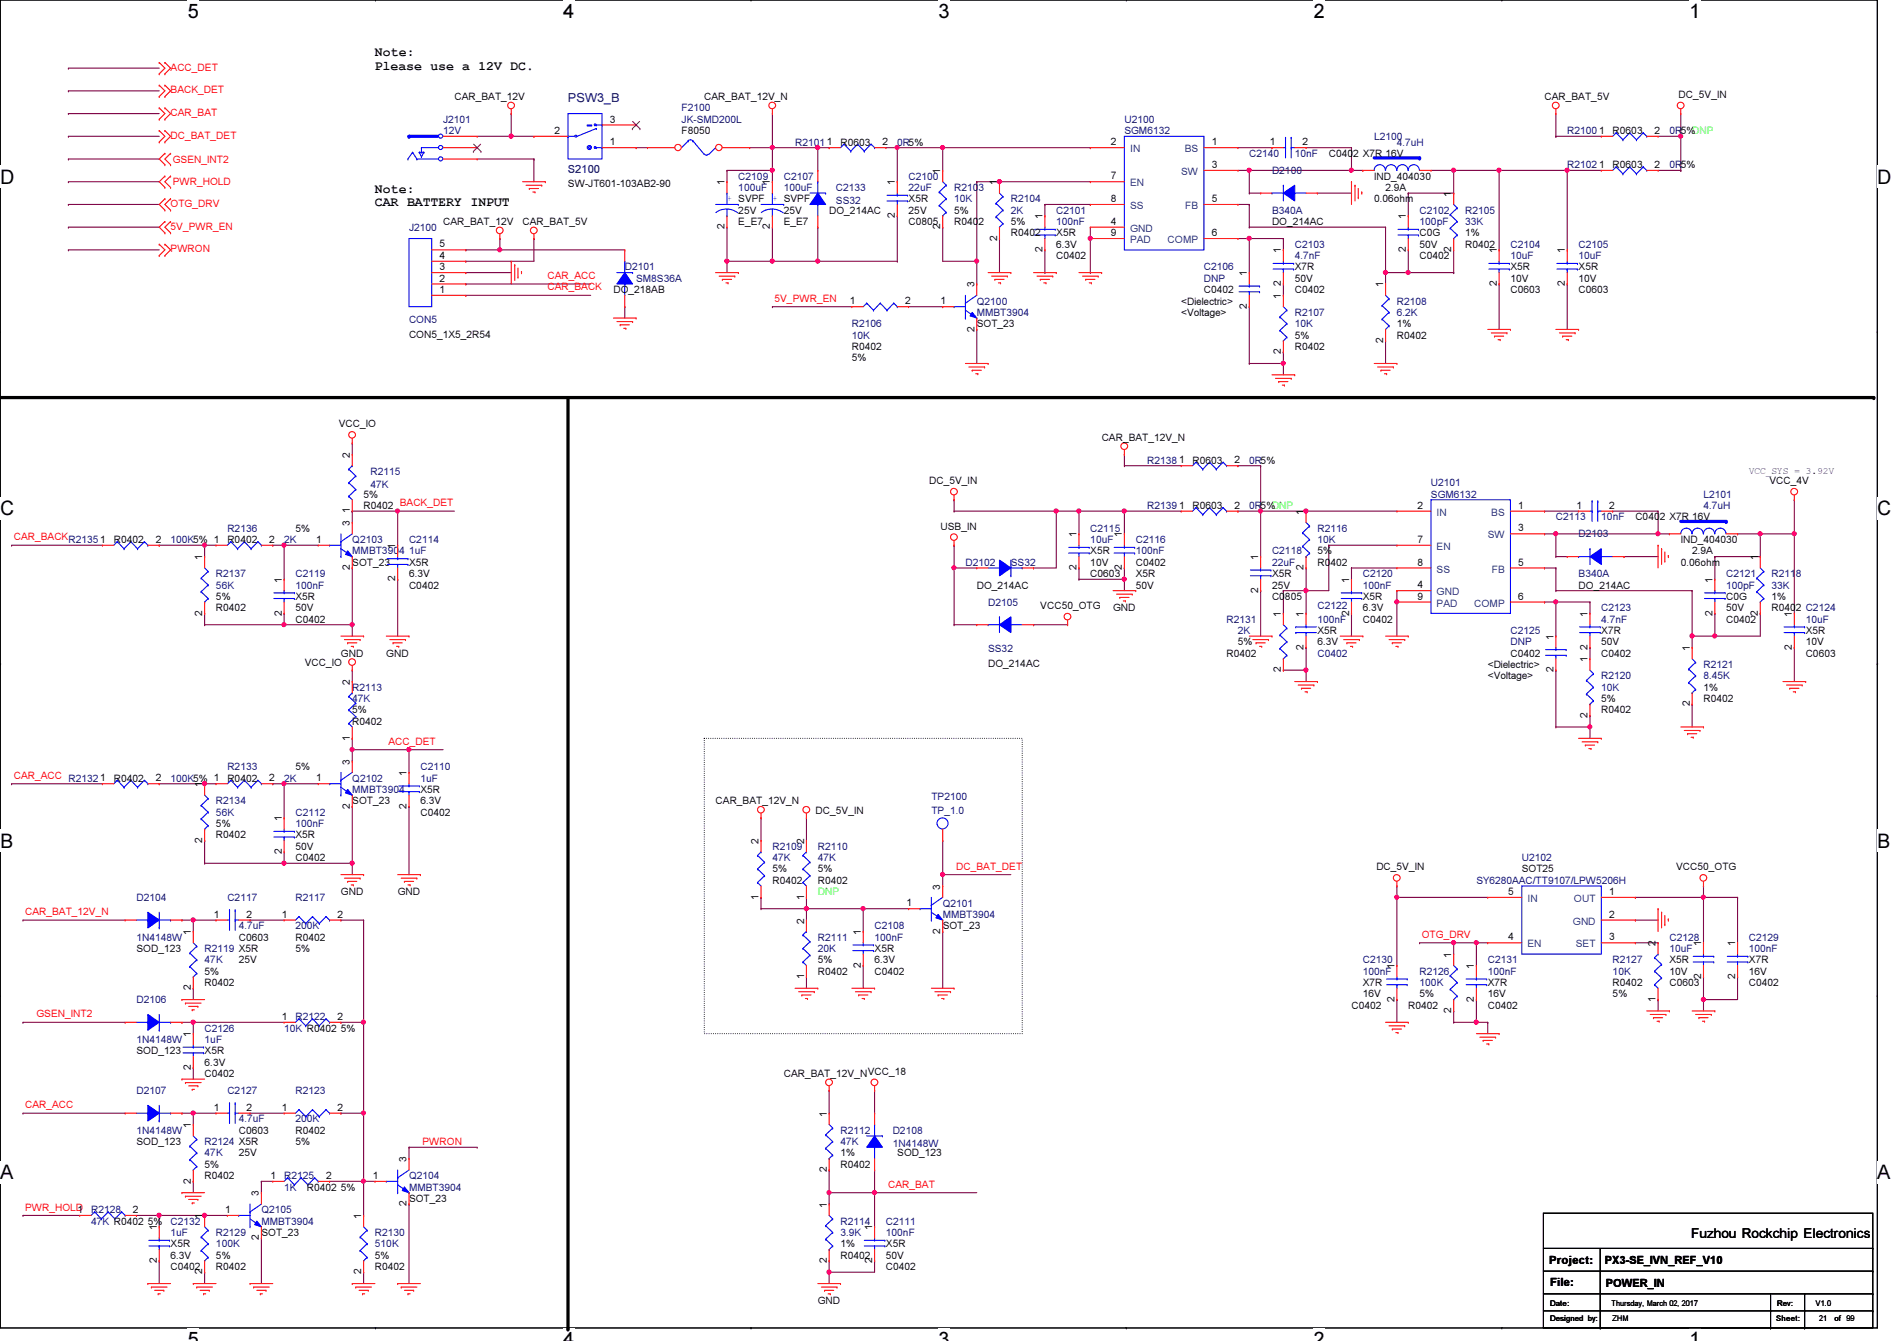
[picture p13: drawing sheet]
<svg xmlns="http://www.w3.org/2000/svg" width="297mm" height="210mm" viewBox="0 0 297 210" stroke-linecap="round" stroke-linejoin="round" font-family="sans-serif">
<defs><g id="words">
<g font-size="3.1">
<text x="29.4" y="2.8">5</text>
<text x="88.2" y="2.8">4</text>
<text x="147" y="2.8">3</text>
<text x="205.7" y="2.8">2</text>
<text x="264.5" y="2.8">1</text>
<text x="0" y="28.7">D</text>
<text x="294" y="28.7">D</text>
<text x="0" y="80.7">C</text>
<text x="294" y="80.7">C</text>
<text x="0" y="132.7">B</text>
<text x="294" y="132.7">B</text>
<text x="0" y="184.6">A</text>
<text x="294" y="184.6">A</text>
<text x="29.4" y="210.7">5</text>
<text x="88.2" y="210.7">4</text>
<text x="147" y="210.7">3</text>
<text x="205.7" y="210.7">2</text>
<text x="264.5" y="210.7">1</text>
</g>
<g font-size="2.1">
<text x="58.7" y="8.8">Note:</text>
<text x="58.7" y="10.9">Please use a 12V DC.</text>
<text x="58.7" y="30.1">Note:</text>
<text x="58.7" y="32.2">CAR BATTERY INPUT</text>
<text x="264.8" y="193.8">Fuzhou Rockchip Electronics</text>
</g>
<text font-size="1.9" fill="#000080" x="88.9" y="16">PSW3_B</text>
<g font-size="1.8">
<text x="242.6" y="197.8">Project:</text>
<text x="242.7" y="201.3">File:</text>
</g>
<text font-size="1.7" fill="#000080" x="88.9" y="27.1">S2100</text>
<g font-size="1.7">
<text x="251.3" y="197.9">PX3-SE_IVN_REF_V10</text>
<text x="251.5" y="201.5">POWER_IN</text>
</g>
<g font-size="1.6" fill="#f00">
<text x="26.7" y="11">ACC_DET</text>
<text x="26.7" y="14.6">BACK_DET</text>
<text x="26.7" y="21.7">DC_BAT_DET</text>
<text x="26.7" y="18.2">CAR_BAT</text>
<text x="27" y="29">PWR_HOLD</text>
<text x="27" y="25.4">GSEN_INT2</text>
<text x="26.7" y="32.4">OTG_DRV</text>
<text x="26.7" y="35.9">5V_PWR_EN</text>
<text x="26.7" y="39.5">PWRON</text>
<text x="85.7" y="43.7">CAR_ACC</text>
<text x="85.7" y="45.5">CAR_BACK</text>
<text x="121.3" y="47.2">5V_PWR_EN</text>
<text x="62.6" y="79.2">BACK_DET</text>
<text x="2.2" y="84.6">CAR_BACK</text>
<text x="60.8" y="116.6">ACC_DET</text>
<text x="2.2" y="121.9">CAR_ACC</text>
<text x="149.7" y="136.1">DC_BAT_DET</text>
<text x="3.9" y="143.3">CAR_BAT_12V_N</text>
<text x="222.6" y="146.8">OTG_DRV</text>
<text x="5.7" y="159.3">GSEN_INT2</text>
<text x="3.9" y="173.5">CAR_ACC</text>
<text x="66.2" y="179.2">PWRON</text>
<text x="139.1" y="185.9">CAR_BAT</text>
<text x="3.9" y="189.5">PWR_HOLD</text>
</g>
<g font-size="1.6">
<text x="71.2" y="15.7">CAR_BAT_12V</text>
<text x="110.3" y="15.7">CAR_BAT_12V_N</text>
<text x="241.8" y="15.7">CAR_BAT_5V</text>
<text x="262.8" y="15.3">DC_5V_IN</text>
<text x="86.8" y="21">2</text>
<text x="95.5" y="22.7">1</text>
<text x="95.5" y="19.2">3</text>
<text x="106.7" y="21">F8050</text>
<text x="129.5" y="22.7">1</text>
<text x="131.6" y="22.8">R0603</text>
<text x="138.2" y="22.7">2</text>
<text x="173.9" y="22.7">2</text>
<text x="189.7" y="22.7">1</text>
<text x="198.8" y="22.7">1</text>
<text x="204" y="22.7">2</text>
<text x="250.4" y="21">1</text>
<text x="252.5" y="21">R0603</text>
<text x="259.1" y="21">2</text>
<text x="263.2" y="21">5%DNP</text>
<text x="88.9" y="29.3">SW-JT601-103AB2-90</text>
<text x="113.5" y="29" transform="rotate(-90 113.5 29)">1</text>
<text x="120.6" y="29" transform="rotate(-90 120.6 29)">1</text>
<text x="140.1" y="29" transform="rotate(-90 140.1 29)">1</text>
<text x="147.2" y="27.2" transform="rotate(-90 147.2 27.2)">1</text>
<text x="156.1" y="29" transform="rotate(-90 156.1 29)">1</text>
<text x="173.9" y="28.1">7</text>
<text x="189.7" y="26.3">3</text>
<text x="208.1" y="24.6">C0402 X7R 16V</text>
<text x="215.2" y="28.1">IND_404030</text>
<text x="217" y="29.9">2.9A</text>
<text x="250.4" y="26.3">1</text>
<text x="252.5" y="26.3">R0603</text>
<text x="259.1" y="26.3">2</text>
<text x="263.2" y="26.3">5%</text>
<text x="69.4" y="35.2">CAR_BAT_12V</text>
<text x="81.8" y="35.2">CAR_BAT_5V</text>
<text x="113.5" y="35.9" transform="rotate(-90 113.5 35.9)">2</text>
<text x="115.6" y="35.2">E_E7</text>
<text x="115.6" y="33.4">25V</text>
<text x="120.6" y="35.9" transform="rotate(-90 120.6 35.9)">2</text>
<text x="122.7" y="35.2">E_E7</text>
<text x="122.7" y="33.4">25V</text>
<text x="129.8" y="33.4">DO_214AC</text>
<text x="140.1" y="34.1" transform="rotate(-90 140.1 34.1)">2</text>
<text x="142.3" y="35.2">C0805</text>
<text x="142.3" y="31.7">X5R</text>
<text x="142.3" y="33.4">25V</text>
<text x="147.2" y="35.9" transform="rotate(-90 147.2 35.9)">2</text>
<text x="149.4" y="35.2">R0402</text>
<text x="149.4" y="33.4">5%</text>
<text x="158.3" y="35.2">5%</text>
<text x="163.2" y="34.3" transform="rotate(-90 163.2 34.3)">1</text>
<text x="173.9" y="35.2">4</text>
<text x="173.9" y="31.6">8</text>
<text x="189.7" y="31.6">5</text>
<text x="199.2" y="35.2">DO_214AC</text>
<text x="215.2" y="31.7">0.06ohm</text>
<text x="220.1" y="34.3" transform="rotate(-90 220.1 34.3)">1</text>
<text x="227.2" y="30.8" transform="rotate(-90 227.2 30.8)">1</text>
<text x="68.8" y="40.5">4</text>
<text x="68.8" y="38.7">5</text>
<text x="156.1" y="37.7" transform="rotate(-90 156.1 37.7)">2</text>
<text x="158.3" y="37">R0402</text>
<text x="163.2" y="39.5" transform="rotate(-90 163.2 39.5)">2</text>
<text x="165.4" y="40.6">C0402</text>
<text x="165.4" y="37">X5R</text>
<text x="165.4" y="38.8">6.3V</text>
<text x="173.9" y="37">9</text>
<text x="189.7" y="37">6</text>
<text x="200.6" y="39.7" transform="rotate(-90 200.6 39.7)">1</text>
<text x="220.1" y="39.5" transform="rotate(-90 220.1 39.5)">2</text>
<text x="222.3" y="40.6">C0402</text>
<text x="222.3" y="37">C0G</text>
<text x="222.3" y="38.8">50V</text>
<text x="227.2" y="39.5" transform="rotate(-90 227.2 39.5)">2</text>
<text x="229.4" y="38.8">R0402</text>
<text x="229.4" y="37">1%</text>
<text x="234.4" y="39.7" transform="rotate(-90 234.4 39.7)">1</text>
<text x="245" y="39.7" transform="rotate(-90 245 39.7)">1</text>
<text x="68.8" y="45.8">1</text>
<text x="68.8" y="44.1">2</text>
<text x="68.8" y="42.3">3</text>
<text x="96.1" y="45.9">DO_218AB</text>
<text x="133.1" y="47.6">1</text>
<text x="141.7" y="47.6">2</text>
<text x="147.3" y="47.6">1</text>
<text x="152.6" y="45" transform="rotate(-90 152.6 45)">3</text>
<text x="185" y="47.7">&lt;Dielectric&gt;</text>
<text x="188.5" y="45.9">C0402</text>
<text x="195.2" y="43.2" transform="rotate(-90 195.2 43.2)">1</text>
<text x="200.6" y="46.8" transform="rotate(-90 200.6 46.8)">1</text>
<text x="200.6" y="44.8" transform="rotate(-90 200.6 44.8)">2</text>
<text x="202.7" y="45.9">C0402</text>
<text x="202.7" y="42.3">X7R</text>
<text x="202.7" y="44.1">50V</text>
<text x="216.6" y="45" transform="rotate(-90 216.6 45)">1</text>
<text x="234.4" y="44.8" transform="rotate(-90 234.4 44.8)">2</text>
<text x="236.5" y="45.9">C0603</text>
<text x="236.5" y="42.3">X5R</text>
<text x="236.5" y="44.1">10V</text>
<text x="245" y="44.8" transform="rotate(-90 245 44.8)">2</text>
<text x="247.2" y="45.9">C0603</text>
<text x="247.2" y="42.3">X5R</text>
<text x="247.2" y="44.1">10V</text>
<text x="64" y="52.8">CON5_1X5_2R54</text>
<text x="152.6" y="51.9" transform="rotate(-90 152.6 51.9)">2</text>
<text x="152.9" y="51.2">SOT_23</text>
<text x="185" y="49.4">&lt;Voltage&gt;</text>
<text x="195.2" y="48.3" transform="rotate(-90 195.2 48.3)">2</text>
<text x="202.7" y="53">5%</text>
<text x="216.6" y="53.7" transform="rotate(-90 216.6 53.7)">2</text>
<text x="218.7" y="53">R0402</text>
<text x="218.7" y="51.2">1%</text>
<text x="133.4" y="54.8">R0402</text>
<text x="133.4" y="56.6">5%</text>
<text x="200.6" y="55.5" transform="rotate(-90 200.6 55.5)">2</text>
<text x="202.7" y="54.8">R0402</text>
<text x="53" y="66.9">VCC_IO</text>
<text x="54.8" y="71.7" transform="rotate(-90 54.8 71.7)">2</text>
<text x="172.5" y="69">CAR_BAT_12V_N</text>
<text x="56.9" y="77.9">5%</text>
<text x="145.5" y="75.8">DC_5V_IN</text>
<text x="184.6" y="72.5">1</text>
<text x="186.7" y="72.6">R0603</text>
<text x="193.3" y="72.5">2</text>
<text x="277.1" y="75.8">VCC_4V</text>
<text x="46.3" y="83.2">5%</text>
<text x="54.8" y="82.3" transform="rotate(-90 54.8 82.3)">3</text>
<text x="54.8" y="80.3" transform="rotate(-90 54.8 80.3)">1</text>
<text x="56.9" y="79.7">R0402</text>
<text x="147.3" y="82.9">USB_IN</text>
<text x="184.6" y="79.6">1</text>
<text x="186.7" y="79.7">R0603</text>
<text x="193.3" y="79.6">2</text>
<text x="197.4" y="79.7">5%DNP</text>
<text x="204.1" y="80.6" transform="rotate(-90 204.1 80.6)">1</text>
<text x="222" y="79.6">2</text>
<text x="237.7" y="83.2">3</text>
<text x="237.7" y="79.6">1</text>
<text x="246.8" y="79.6">1</text>
<text x="252" y="79.6">2</text>
<text x="256.1" y="81.4">C0402 X7R 16V</text>
<text x="15.7" y="85">1</text>
<text x="17.8" y="85">R0402</text>
<text x="24.4" y="85">2</text>
<text x="31.7" y="87.7" transform="rotate(-90 31.7 87.7)">1</text>
<text x="35.6" y="85">R0402</text>
<text x="42.2" y="85">2</text>
<text x="49.5" y="85">1</text>
<text x="54.8" y="89.2" transform="rotate(-90 54.8 89.2)">2</text>
<text x="55.2" y="88.6">SOT_23</text>
<text x="61.9" y="85.9" transform="rotate(-90 61.9 85.9)">1</text>
<text x="64" y="88.6">X5R</text>
<text x="168.6" y="89.2" transform="rotate(-90 168.6 89.2)">2</text>
<text x="168.6" y="84.1" transform="rotate(-90 168.6 84.1)">1</text>
<text x="170.7" y="86.8">X5R</text>
<text x="170.7" y="88.6">10V</text>
<text x="175.7" y="89.2" transform="rotate(-90 175.7 89.2)">2</text>
<text x="175.7" y="84.1" transform="rotate(-90 175.7 84.1)">1</text>
<text x="177.8" y="88.6">C0402</text>
<text x="197" y="87.7" transform="rotate(-90 197 87.7)">1</text>
<text x="204.1" y="89.2" transform="rotate(-90 204.1 89.2)">2</text>
<text x="206.3" y="88.6">R0402</text>
<text x="206.3" y="86.8">5%</text>
<text x="222" y="85">7</text>
<text x="222" y="88.5">8</text>
<text x="237.7" y="88.5">5</text>
<text x="263.2" y="85">IND_404030</text>
<text x="263.2" y="88.6">0.06ohm</text>
<text x="265" y="86.8">2.9A</text>
<text x="275.2" y="87.7" transform="rotate(-90 275.2 87.7)">1</text>
<text x="33.8" y="95.7">R0402</text>
<text x="33.8" y="93.9">5%</text>
<text x="44.1" y="91.2" transform="rotate(-90 44.1 91.2)">1</text>
<text x="46.3" y="93.9">X5R</text>
<text x="46.3" y="95.7">50V</text>
<text x="61.9" y="91" transform="rotate(-90 61.9 91)">2</text>
<text x="64" y="92.1">C0402</text>
<text x="64" y="90.3">6.3V</text>
<text x="152.9" y="92.1">DO_214AC</text>
<text x="162.9" y="95.3">VCC50_OTG</text>
<text x="170.7" y="90.3">C0603</text>
<text x="174.3" y="95.7">GND</text>
<text x="177.8" y="90.3">X5R</text>
<text x="177.8" y="92.1">50V</text>
<text x="197" y="92.8" transform="rotate(-90 197 92.8)">2</text>
<text x="199.2" y="93.9">C0805</text>
<text x="199.2" y="90.3">X5R</text>
<text x="199.2" y="92.1">25V</text>
<text x="211.2" y="91.2" transform="rotate(-90 211.2 91.2)">1</text>
<text x="213.4" y="93.9">X5R</text>
<text x="213.4" y="95.7">6.3V</text>
<text x="222" y="92.1">4</text>
<text x="222" y="93.9">9</text>
<text x="237.7" y="93.9">6</text>
<text x="247.2" y="92.1">DO_214AC</text>
<text x="268.1" y="91.2" transform="rotate(-90 268.1 91.2)">1</text>
<text x="270.3" y="93.9">C0G</text>
<text x="270.3" y="95.7">50V</text>
<text x="277.4" y="95.7">R0402 C2124</text>
<text x="277.4" y="93.9">1%</text>
<text x="31.7" y="96.4" transform="rotate(-90 31.7 96.4)">2</text>
<text x="44.1" y="96.4" transform="rotate(-90 44.1 96.4)">2</text>
<text x="46.3" y="97.5">C0402</text>
<text x="193.8" y="101">5%</text>
<text x="200.6" y="96.6" transform="rotate(-90 200.6 96.6)">1</text>
<text x="204.1" y="101.7" transform="rotate(-90 204.1 101.7)">2</text>
<text x="204.1" y="96.6" transform="rotate(-90 204.1 96.6)">1</text>
<text x="206.3" y="99.2">X5R</text>
<text x="206.3" y="101">6.3V</text>
<text x="211.2" y="96.4" transform="rotate(-90 211.2 96.4)">2</text>
<text x="213.4" y="97.5">C0402</text>
<text x="243.2" y="100.1" transform="rotate(-90 243.2 100.1)">1</text>
<text x="248.6" y="101.7" transform="rotate(-90 248.6 101.7)">2</text>
<text x="248.6" y="96.6" transform="rotate(-90 248.6 96.6)">1</text>
<text x="250.7" y="99.2">X7R</text>
<text x="250.7" y="101">50V</text>
<text x="264.6" y="101.9" transform="rotate(-90 264.6 101.9)">1</text>
<text x="268.1" y="96.4" transform="rotate(-90 268.1 96.4)">2</text>
<text x="270.3" y="97.5">C0402</text>
<text x="275.2" y="96.4" transform="rotate(-90 275.2 96.4)">2</text>
<text x="280.6" y="101.7" transform="rotate(-90 280.6 101.7)">2</text>
<text x="280.6" y="96.6" transform="rotate(-90 280.6 96.6)">1</text>
<text x="282.7" y="99.2">X5R</text>
<text x="282.7" y="101">10V</text>
<text x="47.7" y="104.2">VCC_IO</text>
<text x="53.4" y="102.8">GND</text>
<text x="54.8" y="107.2" transform="rotate(-90 54.8 107.2)">2</text>
<text x="60.5" y="102.8">GND</text>
<text x="154.7" y="104.4">DO_214AC</text>
<text x="192.1" y="102.8">R0402</text>
<text x="200.6" y="105.2" transform="rotate(-90 200.6 105.2)">2</text>
<text x="233" y="104.6">&lt;Dielectric&gt;</text>
<text x="233" y="106.3">&lt;Voltage&gt;</text>
<text x="236.5" y="102.8">C0402</text>
<text x="243.2" y="105.2" transform="rotate(-90 243.2 105.2)">2</text>
<text x="248.6" y="103.7" transform="rotate(-90 248.6 103.7)">1</text>
<text x="250.7" y="102.8">C0402</text>
<text x="282.7" y="102.8">C0603</text>
<text x="55.2" y="113.5">R0402</text>
<text x="55.2" y="111.7">5%</text>
<text x="248.6" y="112.4" transform="rotate(-90 248.6 112.4)">2</text>
<text x="250.7" y="111.7">R0402</text>
<text x="250.7" y="109.9">5%</text>
<text x="264.6" y="110.6" transform="rotate(-90 264.6 110.6)">2</text>
<text x="266.7" y="109.9">R0402</text>
<text x="266.7" y="108.1">1%</text>
<text x="54.8" y="119.7" transform="rotate(-90 54.8 119.7)">3</text>
<text x="54.8" y="115.9" transform="rotate(-90 54.8 115.9)">1</text>
<text x="15.7" y="122.3">1</text>
<text x="17.8" y="122.3">R0402</text>
<text x="24.4" y="122.3">2</text>
<text x="31.7" y="123.2" transform="rotate(-90 31.7 123.2)">1</text>
<text x="35.6" y="122.3">R0402</text>
<text x="42.2" y="122.3">2</text>
<text x="46.3" y="120.6">5%</text>
<text x="49.5" y="122.3">1</text>
<text x="55.2" y="125.9">SOT_23</text>
<text x="63.7" y="121.5" transform="rotate(-90 63.7 121.5)">1</text>
<text x="65.8" y="124.1">X5R</text>
<text x="65.8" y="125.9">6.3V</text>
<text x="112.1" y="125.9">CAR_BAT_12V_N</text>
<text x="31.7" y="131.9" transform="rotate(-90 31.7 131.9)">2</text>
<text x="33.8" y="131.2">R0402</text>
<text x="33.8" y="129.5">5%</text>
<text x="44.1" y="128.6" transform="rotate(-90 44.1 128.6)">1</text>
<text x="46.3" y="131.2">X5R</text>
<text x="54.8" y="126.6" transform="rotate(-90 54.8 126.6)">2</text>
<text x="63.7" y="126.6" transform="rotate(-90 63.7 126.6)">2</text>
<text x="65.8" y="127.7">C0402</text>
<text x="127.7" y="127.3">DC_5V_IN</text>
<text x="44.1" y="133.7" transform="rotate(-90 44.1 133.7)">2</text>
<text x="46.3" y="134.8">C0402</text>
<text x="46.3" y="133">50V</text>
<text x="118.8" y="132.1" transform="rotate(-90 118.8 132.1)">2</text>
<text x="120.9" y="136.6">5%</text>
<text x="125.9" y="132.1" transform="rotate(-90 125.9 132.1)">2</text>
<text x="128.1" y="136.6">5%</text>
<text x="215.5" y="136.2">DC_5V_IN</text>
<text x="238.3" y="136.6">SOT25</text>
<text x="262.5" y="136.2">VCC50_OTG</text>
<text x="33.5" y="143.6">1</text>
<text x="38.6" y="143.6">2</text>
<text x="44.2" y="143.6">1</text>
<text x="52.8" y="143.6">2</text>
<text x="53.4" y="140.1">GND</text>
<text x="62.3" y="140.1">GND</text>
<text x="118.8" y="140.8" transform="rotate(-90 118.8 140.8)">1</text>
<text x="120.9" y="138.3">R0402</text>
<text x="125.9" y="140.8" transform="rotate(-90 125.9 140.8)">1</text>
<text x="128.1" y="138.3">R0402</text>
<text x="141.9" y="141.9">1</text>
<text x="147.2" y="139.2" transform="rotate(-90 147.2 139.2)">3</text>
<text x="236.2" y="140.1">5</text>
<text x="252" y="140.1">1</text>
<text x="252" y="143.6">2</text>
<text x="21.4" y="149">SOD_123</text>
<text x="29.9" y="146.3" transform="rotate(-90 29.9 146.3)">1</text>
<text x="37.4" y="147.2">C0603</text>
<text x="46.3" y="147.2">R0402</text>
<text x="46.3" y="149">5%</text>
<text x="125.9" y="144.6" transform="rotate(-90 125.9 144.6)">2</text>
<text x="134.8" y="146.3" transform="rotate(-90 134.8 146.3)">1</text>
<text x="136.9" y="149">X5R</text>
<text x="147.2" y="146.1" transform="rotate(-90 147.2 146.1)">2</text>
<text x="147.6" y="145.5">SOT_23</text>
<text x="227.2" y="149.9" transform="rotate(-90 227.2 149.9)">1</text>
<text x="236.2" y="147.2">4</text>
<text x="252" y="147.2">3</text>
<text x="259.2" y="148.1" transform="rotate(-90 259.2 148.1)">2</text>
<text x="266.4" y="148.1" transform="rotate(-90 266.4 148.1)">1</text>
<text x="271.7" y="148.1" transform="rotate(-90 271.7 148.1)">1</text>
<text x="29.9" y="155" transform="rotate(-90 29.9 155)">2</text>
<text x="32" y="154.3">R0402</text>
<text x="32" y="152.6">5%</text>
<text x="37.4" y="150.8">25V</text>
<text x="125.9" y="153.2" transform="rotate(-90 125.9 153.2)">1</text>
<text x="128.1" y="152.6">R0402</text>
<text x="128.1" y="150.8">5%</text>
<text x="134.8" y="151.5" transform="rotate(-90 134.8 151.5)">2</text>
<text x="136.9" y="152.6">C0402</text>
<text x="136.9" y="150.8">6.3V</text>
<text x="213.4" y="154.3">X7R</text>
<text x="218.4" y="151.7" transform="rotate(-90 218.4 151.7)">1</text>
<text x="230.8" y="151.7" transform="rotate(-90 230.8 151.7)">1</text>
<text x="233" y="154.3">X7R</text>
<text x="252.5" y="154.3">R0402</text>
<text x="261.4" y="154.3">C0603</text>
<text x="261.4" y="150.8">X5R</text>
<text x="261.4" y="152.6">10V</text>
<text x="266.4" y="153.2" transform="rotate(-90 266.4 153.2)">2</text>
<text x="271.7" y="153.2" transform="rotate(-90 271.7 153.2)">2</text>
<text x="273.9" y="154.3">C0402</text>
<text x="273.9" y="150.8">X7R</text>
<text x="273.9" y="152.6">16V</text>
<text x="44.2" y="159.6">1</text>
<text x="52.8" y="159.6">2</text>
<text x="211.6" y="157.9">C0402</text>
<text x="213.4" y="156.1">16V</text>
<text x="218.4" y="156.8" transform="rotate(-90 218.4 156.8)">2</text>
<text x="220.5" y="157.9">R0402</text>
<text x="222.3" y="156.1">5%</text>
<text x="227.2" y="158.6" transform="rotate(-90 227.2 158.6)">2</text>
<text x="230.8" y="156.8" transform="rotate(-90 230.8 156.8)">2</text>
<text x="233" y="157.9">C0402</text>
<text x="233" y="156.1">16V</text>
<text x="252.5" y="156.1">5%</text>
<text x="259.2" y="156.8" transform="rotate(-90 259.2 156.8)">1</text>
<text x="21.4" y="165">SOD_123</text>
<text x="29.9" y="167.5" transform="rotate(-90 29.9 167.5)">2</text>
<text x="29.9" y="162.3" transform="rotate(-90 29.9 162.3)">1</text>
<text x="32" y="165">X5R</text>
<text x="32" y="166.8">6.3V</text>
<text x="32" y="168.6">C0402</text>
<text x="33.5" y="173.9">1</text>
<text x="38.6" y="173.9">2</text>
<text x="44.2" y="173.9">1</text>
<text x="52.8" y="173.9">2</text>
<text x="122.7" y="168.6">CAR_BAT_12V_NVCC_18</text>
<text x="21.4" y="179.2">SOD_123</text>
<text x="29.9" y="176.6" transform="rotate(-90 29.9 176.6)">1</text>
<text x="37.4" y="177.5">C0603</text>
<text x="46.3" y="177.5">R0402</text>
<text x="46.3" y="179.2">5%</text>
<text x="129.5" y="174.8" transform="rotate(-90 129.5 174.8)">1</text>
<text x="29.9" y="185.3" transform="rotate(-90 29.9 185.3)">2</text>
<text x="32" y="184.6">R0402</text>
<text x="32" y="182.8">5%</text>
<text x="37.4" y="181">25V</text>
<text x="42.4" y="184.5">1</text>
<text x="51.1" y="184.5">2</text>
<text x="58.4" y="184.5">1</text>
<text x="63.7" y="181.9" transform="rotate(-90 63.7 181.9)">3</text>
<text x="129.5" y="183.5" transform="rotate(-90 129.5 183.5)">2</text>
<text x="131.6" y="182.8">R0402</text>
<text x="131.6" y="181">1%</text>
<text x="140.5" y="181">SOD_123</text>
<text x="12.1" y="189.9">1</text>
<text x="20.8" y="189.9">2</text>
<text x="31.7" y="190.8" transform="rotate(-90 31.7 190.8)">1</text>
<text x="35.3" y="189.9">1</text>
<text x="40.6" y="187.2" transform="rotate(-90 40.6 187.2)">3</text>
<text x="48" y="186.4">R0402 5%</text>
<text x="56.6" y="190.8" transform="rotate(-90 56.6 190.8)">1</text>
<text x="63.7" y="188.8" transform="rotate(-90 63.7 188.8)">2</text>
<text x="64" y="188.1">SOT_23</text>
<text x="129.5" y="189" transform="rotate(-90 129.5 189)">1</text>
<text x="24.6" y="197.7" transform="rotate(-90 24.6 197.7)">2</text>
<text x="24.6" y="192.6" transform="rotate(-90 24.6 192.6)">1</text>
<text x="26.7" y="195.2">X5R</text>
<text x="26.7" y="197">6.3V</text>
<text x="33.8" y="197">5%</text>
<text x="40.6" y="194.1" transform="rotate(-90 40.6 194.1)">2</text>
<text x="40.9" y="193.5">SOT_23</text>
<text x="58.7" y="197">5%</text>
<text x="129.5" y="197.7" transform="rotate(-90 129.5 197.7)">2</text>
<text x="131.6" y="197">R0402</text>
<text x="131.6" y="195.2">1%</text>
<text x="136.6" y="197.7" transform="rotate(-90 136.6 197.7)">2</text>
<text x="136.6" y="192.6" transform="rotate(-90 136.6 192.6)">1</text>
<text x="138.7" y="195.2">X5R</text>
<text x="138.7" y="197">50V</text>
<text x="26.7" y="198.8">C0402</text>
<text x="31.7" y="199.5" transform="rotate(-90 31.7 199.5)">2</text>
<text x="33.8" y="198.8">R0402</text>
<text x="56.6" y="199.5" transform="rotate(-90 56.6 199.5)">2</text>
<text x="58.7" y="198.8">R0402</text>
<text x="138.7" y="198.8">C0402</text>
<text x="128.1" y="204.1">GND</text>
</g>
<g font-size="1.6" fill="#000080">
<text x="106.7" y="17.4">F2100</text>
<text x="69.4" y="21">12V</text>
<text x="69.4" y="19.2">J2101</text>
<text x="106.7" y="19.2">JK-SMD200L</text>
<text x="124.5" y="22.8">R2101</text>
<text x="140.5" y="22.8">0R5%</text>
<text x="176.1" y="19.2">U2100</text>
<text x="176.1" y="21">SGM6132</text>
<text x="215.2" y="21.9">L2100</text>
<text x="218.7" y="22.8">4.7uH</text>
<text x="245.4" y="21">R2100</text>
<text x="261.4" y="21">0R</text>
<text x="115.6" y="28.1">C2109</text>
<text x="115.6" y="29.9">100uF</text>
<text x="122.7" y="28.1">C2107</text>
<text x="122.7" y="29.9">100uF</text>
<text x="130.9" y="29.9">C2133</text>
<text x="142.3" y="28.1">C2100</text>
<text x="142.3" y="29.9">22uF</text>
<text x="149.4" y="29.9">R2103</text>
<text x="195.6" y="24.6">C2140</text>
<text x="199.2" y="27.2">D2100</text>
<text x="202.7" y="24.6">10nF</text>
<text x="245.4" y="26.3">R2102</text>
<text x="261.4" y="26.3">0R</text>
<text x="130.9" y="32">SS32</text>
<text x="149.4" y="31.7">10K</text>
<text x="158.3" y="31.7">R2104</text>
<text x="158.3" y="33.4">2K</text>
<text x="165.4" y="33.4">C2101</text>
<text x="165.4" y="35.2">100nF</text>
<text x="199.2" y="33.4">B340A</text>
<text x="222.3" y="33.4">C2102</text>
<text x="222.3" y="35.2">100pF</text>
<text x="229.4" y="33.4">R2105</text>
<text x="229.4" y="35.2">33K</text>
<text x="64" y="36.1">J2100</text>
<text x="202.7" y="38.8">C2103</text>
<text x="202.7" y="40.6">4.7nF</text>
<text x="236.5" y="38.8">C2104</text>
<text x="236.5" y="40.6">10uF</text>
<text x="247.2" y="38.8">C2105</text>
<text x="247.2" y="40.6">10uF</text>
<text x="97.8" y="42.3">D2101</text>
<text x="99.6" y="44.1">SM8S36A</text>
<text x="152.9" y="47.7">Q2100</text>
<text x="188.5" y="42.3">C2106</text>
<text x="188.5" y="44.1">DNP</text>
<text x="218.7" y="47.7">R2108</text>
<text x="64" y="50.5">CON5</text>
<text x="133.4" y="51.2">R2106</text>
<text x="133.4" y="53">10K</text>
<text x="152.9" y="49.4">MMBT3904</text>
<text x="202.7" y="49.4">R2107</text>
<text x="202.7" y="51.2">10K</text>
<text x="218.7" y="49.4">6.2K</text>
<text x="58" y="74.3">R2115</text>
<text x="58" y="76.5">47K</text>
<text x="179.6" y="72.6">R2138</text>
<text x="195.6" y="72.6">0R5%</text>
<text x="224.1" y="76.1">U2101</text>
<text x="224.1" y="77.9">SGM6132</text>
<text x="266.7" y="77.9">L2101</text>
<text x="35.6" y="83.2">R2136</text>
<text x="170.7" y="83.2">C2115</text>
<text x="179.6" y="79.7">R2139</text>
<text x="195.6" y="79.7">0R</text>
<text x="206.3" y="83.2">R2116</text>
<text x="243.6" y="81.4">C2113</text>
<text x="250.7" y="81.4">10nF</text>
<text x="266.7" y="79.7">4.7uH</text>
<text x="10.7" y="85">R2135</text>
<text x="26.7" y="85">100K5% 1</text>
<text x="44.5" y="85">2K</text>
<text x="55.2" y="85">Q2103</text>
<text x="55.2" y="86.8">MMBT3904</text>
<text x="64" y="85">C2114</text>
<text x="64" y="86.8">1uF</text>
<text x="151.2" y="88.6">D2102</text>
<text x="158.3" y="88.6">SS32</text>
<text x="170.7" y="85">10uF</text>
<text x="177.8" y="85">C2116</text>
<text x="177.8" y="86.8">100nF</text>
<text x="199.2" y="86.8">C2118</text>
<text x="199.2" y="88.6">22uF</text>
<text x="206.3" y="85">10K</text>
<text x="247.2" y="84.1">D2103</text>
<text x="33.8" y="90.3">R2137</text>
<text x="33.8" y="92.1">56K</text>
<text x="46.3" y="90.3">C2119</text>
<text x="46.3" y="92.1">100nF</text>
<text x="154.7" y="94.8">D2105</text>
<text x="206.3" y="95.3">C2122</text>
<text x="213.4" y="90.3">C2120</text>
<text x="213.4" y="92.1">100nF</text>
<text x="247.2" y="90.3">B340A</text>
<text x="250.7" y="95.7">C2123</text>
<text x="270.3" y="90.3">C2121</text>
<text x="270.3" y="92.1">100pF</text>
<text x="277.4" y="90.3">R2118</text>
<text x="277.4" y="92.1">33K</text>
<text x="192.1" y="97.5">R2131</text>
<text x="193.8" y="99.2">2K</text>
<text x="206.3" y="97.5">100nF</text>
<text x="236.5" y="99.2">C2125</text>
<text x="236.5" y="101">DNP</text>
<text x="250.7" y="97.5">4.7nF</text>
<text x="282.7" y="97.5">10uF</text>
<text x="154.7" y="102.1">SS32</text>
<text x="206.3" y="102.8">C0402</text>
<text x="250.7" y="106.3">R2120</text>
<text x="266.7" y="104.6">R2121</text>
<text x="266.7" y="106.3">8.45K</text>
<text x="55.2" y="108.1">R2113</text>
<text x="55.2" y="109.9">47K</text>
<text x="250.7" y="108.1">10K</text>
<text x="10.7" y="122.3">R2132</text>
<text x="26.7" y="122.3">100K5% 1</text>
<text x="33.8" y="125.9">R2134</text>
<text x="35.6" y="120.6">R2133</text>
<text x="44.5" y="122.3">2K</text>
<text x="55.2" y="122.3">Q2102</text>
<text x="55.2" y="124.1">MMBT3904</text>
<text x="65.8" y="120.6">C2110</text>
<text x="65.8" y="122.3">1uF</text>
<text x="145.8" y="125.2">TP2100</text>
<text x="33.8" y="127.7">56K</text>
<text x="46.3" y="127.7">C2112</text>
<text x="46.3" y="129.5">100nF</text>
<text x="145.8" y="127.3">TP_1.0</text>
<text x="120.9" y="133">R2109</text>
<text x="120.9" y="134.8">47K</text>
<text x="128.1" y="133">R2110</text>
<text x="128.1" y="134.8">47K</text>
<text x="238.3" y="134.8">U2102</text>
<text x="21.4" y="141">D2104</text>
<text x="35.6" y="141">C2117</text>
<text x="46.3" y="141">R2117</text>
<text x="147.6" y="141.9">Q2101</text>
<text x="147.6" y="143.7">MMBT3904</text>
<text x="231.2" y="138.3">SY6280AAC/TT9107/LPW5206H</text>
<text x="21.4" y="147.2">1N4148W</text>
<text x="32" y="149">R2119 X5R</text>
<text x="37.4" y="145.5">4.7uF</text>
<text x="46.3" y="145.5">200K</text>
<text x="128.1" y="147.2">R2111</text>
<text x="128.1" y="149">20K</text>
<text x="136.9" y="145.5">C2108</text>
<text x="136.9" y="147.2">100nF</text>
<text x="261.4" y="147.2">C2128</text>
<text x="261.4" y="149">10uF</text>
<text x="273.9" y="147.2">C2129</text>
<text x="273.9" y="149">100nF</text>
<text x="32" y="150.8">47K</text>
<text x="213.4" y="150.8">C2130</text>
<text x="213.4" y="152.6">100nF</text>
<text x="222.3" y="152.6">R2126</text>
<text x="222.3" y="154.3">100K</text>
<text x="233" y="150.8">C2131</text>
<text x="233" y="152.6">100nF</text>
<text x="252.5" y="150.8">R2127</text>
<text x="252.5" y="152.6">10K</text>
<text x="21.4" y="157">D2106</text>
<text x="32" y="161.5">C2126</text>
<text x="44.5" y="161.5">10K R0402 5%</text>
<text x="46.3" y="159.7">R2122</text>
<text x="21.4" y="163.2">1N4148W</text>
<text x="32" y="163.2">1uF</text>
<text x="21.4" y="171.2">D2107</text>
<text x="35.6" y="171.2">C2127</text>
<text x="46.3" y="171.2">R2123</text>
<text x="21.4" y="177.5">1N4148W</text>
<text x="32" y="179.2">R2124 X5R</text>
<text x="37.4" y="175.7">4.7uF</text>
<text x="46.3" y="175.7">200K</text>
<text x="131.6" y="177.5">R2112</text>
<text x="131.6" y="179.2">47K</text>
<text x="139.8" y="177.5">D2108</text>
<text x="139.8" y="179.6">1N4148W</text>
<text x="32" y="181">47K</text>
<text x="44.5" y="184.6">R2125</text>
<text x="64" y="184.6">Q2104</text>
<text x="14.3" y="189.9">R2128</text>
<text x="14.3" y="191.7">47K R0402 5%</text>
<text x="26.7" y="191.7">C2132</text>
<text x="40.9" y="189.9">Q2105</text>
<text x="40.9" y="191.7">MMBT3904</text>
<text x="44.5" y="186.4">1K</text>
<text x="64" y="186.4">MMBT3904</text>
<text x="131.6" y="191.7">R2114</text>
<text x="138.7" y="191.7">C2111</text>
<text x="26.7" y="193.5">1uF</text>
<text x="33.8" y="193.5">R2129</text>
<text x="33.8" y="195.2">100K</text>
<text x="58.7" y="193.5">R2130</text>
<text x="58.7" y="195.2">510K</text>
<text x="131.6" y="193.5">3.9K</text>
<text x="138.7" y="193.5">100nF</text>
</g>
<g font-size="1.6" fill="#004080">
<text x="177" y="23.8">IN</text>
<text x="185.5" y="23.8">BS</text>
<text x="177" y="29.2">EN</text>
<text x="185" y="27.4">SW</text>
<text x="177" y="32.7">SS</text>
<text x="185.6" y="32.7">FB</text>
<text x="177" y="36.3">GND</text>
<text x="177" y="38.1">PAD</text>
<text x="182.8" y="38.1">COMP</text>
<text x="225" y="80.7">IN</text>
<text x="233.5" y="80.7">BS</text>
<text x="225" y="86.1">EN</text>
<text x="225" y="89.6">SS</text>
<text x="233" y="84.3">SW</text>
<text x="233.6" y="89.6">FB</text>
<text x="225" y="93.2">GND</text>
<text x="225" y="95">PAD</text>
<text x="230.8" y="95">COMP</text>
<text x="239.2" y="141.2">IN</text>
<text x="246.5" y="141.2">OUT</text>
<text x="239.2" y="148.3">EN</text>
<text x="246.3" y="144.7">GND</text>
<text x="246.8" y="148.3">SET</text>
</g>
<text font-size="1.6" fill="#0f0" x="128.1" y="140.1">DNP</text>
<g font-size="1.5" fill="#00f">
<text x="113.8" y="31.5">+ SVPF</text>
<text x="120.9" y="31.5">+ SVPF</text>
</g>
<text font-size="1.5" x="273.9" y="74.1">VCC_SYS = 3.92V</text>
<g font-size="1.2">
<text x="242.7" y="204.4">Date:</text>
<text x="242.7" y="206.8">Designed by:</text>
<text x="252.3" y="204.4">Thursday, March 02, 2017</text>
<text x="252.5" y="206.8">ZHM</text>
<text x="278.1" y="206.8">Sheet:</text>
<text x="278.3" y="204.4">Rev:</text>
<text x="284.3" y="204.4">V1.0</text>
<text x="284.9" y="206.8">21</text>
<text x="287.2" y="206.8">of 99</text>
</g>
</g></defs>
<path d="M0 0h294v207.9h-294z" fill="none" stroke="#000" stroke-width=".17"/>
<g fill="#fff">
<path d="M29.4 0h1.8v3.5h-1.8z"/>
<path d="M29.4 207.9h1.8v2h-1.8z"/>
</g>
<path d="M58.8 0h.1M58.8 207.9h.1" fill="none" stroke="#000" stroke-width=".17"/>
<g fill="#fff">
<path d="M88.2 0h1.7v3.5h-1.7z"/>
<path d="M88.2 207.9h1.7v2h-1.7z"/>
</g>
<path d="M117.6 0h.1M117.6 207.9h.1" fill="none" stroke="#000" stroke-width=".17"/>
<g fill="#fff">
<path d="M147 0h1.7v3.5h-1.7z"/>
<path d="M147 207.9h1.7v2h-1.7z"/>
</g>
<path d="M176.4 0h.1M176.4 207.9h.1" fill="none" stroke="#000" stroke-width=".17"/>
<g fill="#fff">
<path d="M205.7 0h1.8v3.5h-1.8z"/>
<path d="M205.7 207.9h1.8v2h-1.8z"/>
</g>
<path d="M235.2 0h.1M235.2 207.9h.1" fill="none" stroke="#000" stroke-width=".17"/>
<g fill="#fff">
<path d="M264.5 0h1.8v3.5h-1.8z"/>
<path d="M264.5 207.9h1.8v2h-1.8z"/>
<path d="M0 26h2.3v3.4h-2.3z"/>
<path d="M294 26h2.2v3.4h-2.2z"/>
<path d="M0 77.9h2.3v3.5h-2.3z"/>
<path d="M294 77.9h2.2v3.5h-2.2z"/>
</g>
<path d="M0 51.9h.1M294 51.9h.1" fill="none" stroke="#000" stroke-width=".17"/>
<g fill="#fff">
<path d="M0 129.9h2.1v3.4h-2.1z"/>
<path d="M294 129.9h2v3.4h-2z"/>
</g>
<path d="M0 103.9h.1M294 103.9h.1" fill="none" stroke="#000" stroke-width=".17"/>
<path d="M0 103.9h.1M294 103.9h.1" fill="none" stroke="#000" stroke-width=".16"/>
<g fill="#fff">
<path d="M0 181.8h2.1v3.5h-2.1z"/>
<path d="M294 181.8h2v3.5h-2z"/>
</g>
<path d="M0 155.9h.1M294 155.9h.1" fill="none" stroke="#000" stroke-width=".17"/>
<path d="M110.3 115.6h49.8v46.2h-49.8z" fill="none" stroke="#000" stroke-width=".17" stroke-dasharray="0 .3"/>
<path d="M0 62.2h293.4M88.9 62.2v145.8" fill="none" stroke="#000" stroke-width=".51"/>
<g fill="#000">
<circle cx="293.4" cy="62.2" r=".25"/>
<circle cx="88.9" cy="208" r=".25"/>
</g>
<path d="M72.9 39.1h.1M72.9 39.1h5.4" fill="none" stroke="#800040" stroke-width=".17"/>
<circle cx="78.2" cy="39.1" r=".32" fill="#f0f"/>
<circle cx="78.2" cy="39.1" r=".32" fill="none" stroke="#f0f" stroke-width=".17"/>
<g fill="none" stroke="#800040" stroke-width=".17">
<path d="M78.3 37.3h.1M78.3 37.3v1.8M83.6 37.3h.1M83.6 37.3v3.6h-10.7M195.6 30.2h.1M195.6 26.7h.1M195.6 30.2h1.8M195.6 26.7v3.5M195.6 26.7h16M206.3 30.2h5.3M211.6 30.2h.1M211.6 26.7h.1"/>
<path d="M72.9 40.9h.1M72.9 42.7h.1M72.9 44.4h.1M72.9 46.2h.1M72.9 42.7h7.1M72.9 44.4h19.6M72.9 46.2h19.6"/>
</g>
<circle cx="195.6" cy="26.6" r=".32" fill="#f0f"/>
<circle cx="195.6" cy="26.6" r=".32" fill="none" stroke="#f0f" stroke-width=".17"/>
<path d="M234.7 26.7h.1M234.7 26.7v12.4M234.7 26.7h10.7" fill="none" stroke="#800040" stroke-width=".17"/>
<circle cx="245.4" cy="26.6" r=".32" fill="#f0f"/>
<circle cx="245.4" cy="26.6" r=".32" fill="none" stroke="#f0f" stroke-width=".17"/>
<circle cx="234.7" cy="26.6" r=".32" fill="#f0f"/>
<circle cx="234.7" cy="26.6" r=".32" fill="none" stroke="#f0f" stroke-width=".17"/>
<g fill="none" stroke="#800040" stroke-width=".17">
<path d="M193.8 32h1.8M195.6 32h.1M195.6 35.6h.1M195.6 32v3.6M195.6 35.6h21.4M204.5 23.1h7.1M211.6 23.1h.1M211.6 26.7h.1M211.6 23.1v3.6M217 35.6h.1M217 35.6v8.8M227.6 30.2h.1"/>
<path d="M227.6 39.1v3.6M234.7 26.7h.1M234.7 26.7h-7.1v3.5M217 53.3h.1M217 42.7h.1M217 53.3v3.6M227.6 42.7h.1"/>
</g>
<circle cx="211.6" cy="26.6" r=".32" fill="#f0f"/>
<circle cx="211.6" cy="26.6" r=".32" fill="none" stroke="#f0f" stroke-width=".17"/>
<path d="M211.6 26.7h1.8M213.4 26.7h.1M217 42.7h3.5M220.5 42.7h.1" fill="none" stroke="#800040" stroke-width=".17"/>
<circle cx="216.9" cy="42.6" r=".32" fill="#f0f"/>
<circle cx="216.9" cy="42.6" r=".32" fill="none" stroke="#f0f" stroke-width=".17"/>
<circle cx="220.5" cy="42.6" r=".32" fill="#f0f"/>
<circle cx="220.5" cy="42.6" r=".32" fill="none" stroke="#f0f" stroke-width=".17"/>
<g fill="none" stroke="#800040" stroke-width=".17">
<path d="M263.2 17.8v3.5M138.7 23.1h1.8M140.5 23.1h.1M147.6 35.6h.1M147.6 35.6v5.3M156.5 37.3h.1M156.5 28.4h.1M156.5 37.3v5.4M156.5 28.4h14.2M220.5 30.2h.1M220.5 30.2v3.6M220.5 39.1v3.6"/>
<path d="M220.5 30.2h7.1M245.4 26.7h.1M245.4 26.7v12.4M263.2 21.3h.1M220.5 42.7h.1M220.5 42.7h7.1M227.6 42.7h.1M234.7 44.4h.1M234.7 44.4v7.2M245.4 44.4h.1M245.4 44.4v7.2"/>
</g>
<circle cx="156.5" cy="28.4" r=".32" fill="#f0f"/>
<circle cx="156.5" cy="28.4" r=".32" fill="none" stroke="#f0f" stroke-width=".17"/>
<path d="M152.9 28.4h.1M152.9 28.4v12.5M147.6 40.9h5.3M152.9 40.9h.1" fill="none" stroke="#800040" stroke-width=".17"/>
<circle cx="152.9" cy="40.9" r=".32" fill="#f0f"/>
<circle cx="152.9" cy="40.9" r=".32" fill="none" stroke="#f0f" stroke-width=".17"/>
<path d="M147.6 23.1h.1M147.6 23.1v3.6M152.9 28.4h.1M152.9 28.4h3.6M163.6 32h.1M163.6 32v1.8M163.6 32h7.1M170.7 32h.1M170.7 37.3h.1M170.7 35.6v7.1M170.7 42.7h.1" fill="none" stroke="#800040" stroke-width=".17"/>
<circle cx="170.7" cy="37.3" r=".32" fill="#f0f"/>
<circle cx="170.7" cy="37.3" r=".32" fill="none" stroke="#f0f" stroke-width=".17"/>
<path d="M140.5 33.8h.1M140.5 33.8v7.1M147.6 23.1h23.1M163.6 39.1v3.6M170.7 23.1h.1M193.8 23.1h5.4M199.2 23.1h.1M224.1 26.7h3.5M227.6 26.7h.1M163.6 42.7h.1" fill="none" stroke="#800040" stroke-width=".17"/>
<circle cx="227.6" cy="26.6" r=".32" fill="#f0f"/>
<circle cx="227.6" cy="26.6" r=".32" fill="none" stroke="#f0f" stroke-width=".17"/>
<path d="M193.8 26.7h1.8M195.6 26.7h.1M195.6 48h.1M195.6 56.9h.1M195.6 48v8.9M195.6 56.9h5.4M201 55.1h.1M201 56.9h.1M201 55.1v3.6" fill="none" stroke="#800040" stroke-width=".17"/>
<circle cx="200.9" cy="56.9" r=".32" fill="#f0f"/>
<circle cx="200.9" cy="56.9" r=".32" fill="none" stroke="#f0f" stroke-width=".17"/>
<path d="M193.8 37.3h1.8M195.6 37.3h.1M195.6 37.3v5.4M201 39.1h.1M201 37.3v1.8" fill="none" stroke="#800040" stroke-width=".17"/>
<circle cx="195.6" cy="37.3" r=".32" fill="#f0f"/>
<circle cx="195.6" cy="37.3" r=".32" fill="none" stroke="#f0f" stroke-width=".17"/>
<g fill="none" stroke="#800040" stroke-width=".17">
<path d="M74.7 24.9h8.9M78.3 39.1h.1M78.3 39.1h19.5M83.6 24.9h.1M83.6 24.9v3.5M195.6 37.3h5.4M201 37.3h.1M97.8 48h.1M97.8 48v1.8M201 46.2h.1M201 44.4v1.8M1.8 85.3h.1"/>
<path d="M1.8 85.3h14.2M44.5 85.3h.1M44.5 96h.1M44.5 97.8h.1M44.5 85.3v5.4M44.5 96v1.8M44.5 97.8h10.7M44.5 85.3h5.3M55.2 97.8h.1M55.2 88.9h.1M55.2 88.9v10.7"/>
</g>
<circle cx="55.1" cy="97.8" r=".32" fill="#f0f"/>
<circle cx="55.1" cy="97.8" r=".32" fill="none" stroke="#f0f" stroke-width=".17"/>
<path d="M55.2 69.3h.1M55.2 69.3v1.8M62.3 90.7h.1M62.3 90.7v8.9M129.8 197.4h.1M129.8 199.1h.1M129.8 197.4v3.5M136.9 197.4h.1M136.9 197.4v1.7h-7.1" fill="none" stroke="#800040" stroke-width=".17"/>
<circle cx="129.8" cy="199.1" r=".32" fill="#f0f"/>
<circle cx="129.8" cy="199.1" r=".32" fill="none" stroke="#f0f" stroke-width=".17"/>
<path d="M129.8 183.1h.1M129.8 183.1v3.6" fill="none" stroke="#800040" stroke-width=".17"/>
<circle cx="129.8" cy="186.7" r=".32" fill="#f0f"/>
<circle cx="129.8" cy="186.7" r=".32" fill="none" stroke="#f0f" stroke-width=".17"/>
<g fill="none" stroke="#800040" stroke-width=".17">
<path d="M10.7 10.7h.1M10.7 14.2h.1M10.7 17.8h.1M10.7 10.7h14.2M10.7 14.2h14.2M10.7 17.8h14.2M3.6 160h.1M3.6 174.2h.1M3.6 160h16M3.6 174.2h16M28.5 160h.1M28.5 174.2h.1"/>
<path d="M28.5 160h1.8M28.5 174.2h1.8M30.3 174.2h.1M30.3 174.2v1.8M129.8 170.7h.1M129.8 170.7v3.5M129.8 186.7h.1M129.8 186.7v1.8M129.8 186.7h7.1M136.9 186.7h.1M136.9 186.7v5.3"/>
</g>
<circle cx="30.2" cy="174.2" r=".32" fill="#f0f"/>
<circle cx="30.2" cy="174.2" r=".32" fill="none" stroke="#f0f" stroke-width=".17"/>
<g fill="none" stroke="#800040" stroke-width=".17">
<path d="M30.3 174.2h.1M30.3 174.2h3.5M39.2 174.2h.1M39.2 174.2h5.3M53.4 160h.1M53.4 174.2h.1M53.4 174.2h3.5M53.4 160h3.5M56.9 160h.1M56.9 174.2h.1M56.9 160v24.9M30.3 184.9h.1"/>
<path d="M30.3 184.9v1.8"/>
</g>
<circle cx="56.9" cy="184.9" r=".32" fill="#f0f"/>
<circle cx="56.9" cy="184.9" r=".32" fill="none" stroke="#f0f" stroke-width=".17"/>
<circle cx="56.9" cy="174.2" r=".32" fill="#f0f"/>
<circle cx="56.9" cy="174.2" r=".32" fill="none" stroke="#f0f" stroke-width=".17"/>
<path d="M64 179.6h.1M64 179.6v1.8M21.4 190.2h.1M21.4 190.2h3.5M24.9 190.2h.1M24.9 190.2v1.8M64 188.5h.1M64 188.5v12.4" fill="none" stroke="#800040" stroke-width=".17"/>
<circle cx="24.9" cy="190.2" r=".32" fill="#f0f"/>
<circle cx="24.9" cy="190.2" r=".32" fill="none" stroke="#f0f" stroke-width=".17"/>
<path d="M64 179.6h10.7M74.7 179.6h.1M24.9 190.2h.1M24.9 190.2h7.1" fill="none" stroke="#800040" stroke-width=".17"/>
<circle cx="32" cy="190.2" r=".32" fill="#f0f"/>
<circle cx="32" cy="190.2" r=".32" fill="none" stroke="#f0f" stroke-width=".17"/>
<g fill="none" stroke="#800040" stroke-width=".17">
<path d="M10.7 24.9h.1M10.7 28.4h.1M10.7 24.9h14.2M10.7 28.4h14.2M147.6 131.6h.1M147.6 136.9h.1M147.6 131.6v5.3M147.6 136.9h10.7M147.6 145.8h.1M147.6 145.8v8.9M3.6 190.2h.1M3.6 190.2h8.9"/>
<path d="M24.9 197.4h.1M24.9 197.4v3.5M32 190.2h.1M32 199.1h.1M32 190.2h3.6M32 199.1v1.8M40.9 193.8h.1M40.9 184.9h.1M40.9 184.9v1.8M40.9 193.8v7.1M40.9 184.9h1.8M51.6 184.9h.1"/>
<path d="M51.6 184.9h7.1M56.9 184.9h.1M56.9 199.1h.1M56.9 184.9v5.3M56.9 199.1v1.8"/>
</g>
<circle cx="147.6" cy="136.9" r=".32" fill="#f0f"/>
<circle cx="147.6" cy="136.9" r=".32" fill="none" stroke="#f0f" stroke-width=".17"/>
<path d="M147.6 136.9h.1M147.6 136.9v1.8M126.3 140.5h.1M126.3 152.9h.1M126.3 140.5v1.7M126.3 152.9v1.8M135.2 142.2h.1M135.2 142.2v3.6" fill="none" stroke="#800040" stroke-width=".17"/>
<circle cx="135.1" cy="142.2" r=".32" fill="#f0f"/>
<circle cx="135.1" cy="142.2" r=".32" fill="none" stroke="#f0f" stroke-width=".17"/>
<path d="M126.3 128h.1M126.3 128v3.6M126.3 142.2h.1M126.3 142.2h16M135.2 151.1h.1M135.2 142.2h.1M135.2 151.1v3.6" fill="none" stroke="#800040" stroke-width=".17"/>
<circle cx="126.3" cy="142.2" r=".32" fill="#f0f"/>
<circle cx="126.3" cy="142.2" r=".32" fill="none" stroke="#f0f" stroke-width=".17"/>
<path d="M10.7 21.3h.1M10.7 21.3h14.2M126.3 142.2h.1M126.3 142.2v1.8M136.9 186.7h.1M136.9 186.7h16" fill="none" stroke="#800040" stroke-width=".17"/>
<circle cx="136.9" cy="186.7" r=".32" fill="#f0f"/>
<circle cx="136.9" cy="186.7" r=".32" fill="none" stroke="#f0f" stroke-width=".17"/>
<path d="M42.7 85.3h.1M42.7 85.3h1.8" fill="none" stroke="#800040" stroke-width=".17"/>
<circle cx="44.5" cy="85.3" r=".32" fill="#f0f"/>
<circle cx="44.5" cy="85.3" r=".32" fill="none" stroke="#f0f" stroke-width=".17"/>
<path d="M32 96h.1M32 97.8h.1M32 96v1.8M32 97.8h12.5" fill="none" stroke="#800040" stroke-width=".17"/>
<circle cx="44.5" cy="97.8" r=".32" fill="#f0f"/>
<circle cx="44.5" cy="97.8" r=".32" fill="none" stroke="#f0f" stroke-width=".17"/>
<path d="M32 135.1h.1M32 135.1h12.5M44.5 122.7h.1M44.5 122.7v5.3" fill="none" stroke="#800040" stroke-width=".17"/>
<circle cx="44.5" cy="135.1" r=".32" fill="#f0f"/>
<circle cx="44.5" cy="135.1" r=".32" fill="none" stroke="#f0f" stroke-width=".17"/>
<path d="M44.5 122.7h.1M44.5 122.7h5.3" fill="none" stroke="#800040" stroke-width=".17"/>
<circle cx="44.5" cy="122.7" r=".32" fill="#f0f"/>
<circle cx="44.5" cy="122.7" r=".32" fill="none" stroke="#f0f" stroke-width=".17"/>
<path d="M55.2 135.1h.1M55.2 126.2h.1M55.2 126.2v10.7" fill="none" stroke="#800040" stroke-width=".17"/>
<circle cx="55.1" cy="135.1" r=".32" fill="#f0f"/>
<circle cx="55.1" cy="135.1" r=".32" fill="none" stroke="#f0f" stroke-width=".17"/>
<path d="M80 17.8h.1M80 17.8v3.5M149.4 88.9h.1M149.4 88.9v8.9M55.2 117.3h.1M55.2 117.3h14.2M64 117.3h.1M24.9 122.7h.1M24.9 122.7h7.1M64 126.2h.1M64 126.2v10.7" fill="none" stroke="#800040" stroke-width=".17"/>
<circle cx="149.4" cy="88.9" r=".32" fill="#f0f"/>
<circle cx="149.4" cy="88.9" r=".32" fill="none" stroke="#f0f" stroke-width=".17"/>
<path d="M128.1 35.6h.1M128.1 35.6v5.3M149.4 88.9h.1M149.4 97.8h.1M149.4 85.3h.1M149.4 88.9h3.5M149.4 97.8h3.5M149.4 85.3v3.6" fill="none" stroke="#800040" stroke-width=".17"/>
<circle cx="128" cy="40.9" r=".32" fill="#f0f"/>
<circle cx="128" cy="40.9" r=".32" fill="none" stroke="#f0f" stroke-width=".17"/>
<path d="M113.8 40.9h.1M113.8 40.9v1.8M218.7 156.5h.1M218.7 140.5h.1M218.7 140.5v10.6M218.7 156.5v3.5M227.6 147.6h.1M227.6 147.6h3.6" fill="none" stroke="#800040" stroke-width=".17"/>
<circle cx="227.6" cy="147.5" r=".32" fill="#f0f"/>
<circle cx="227.6" cy="147.5" r=".32" fill="none" stroke="#f0f" stroke-width=".17"/>
<path d="M227.6 147.6h.1M227.6 147.6v1.8M231.2 156.5h.1M231.2 156.5v3.5M256.1 140.5h.1M256.1 140.5h10.6M259.6 156.5h.1M259.6 156.5v1.7" fill="none" stroke="#800040" stroke-width=".17"/>
<circle cx="266.7" cy="140.4" r=".32" fill="#f0f"/>
<circle cx="266.7" cy="140.4" r=".32" fill="none" stroke="#f0f" stroke-width=".17"/>
<path d="M266.7 152.9h.1M266.7 152.9v3.6" fill="none" stroke="#800040" stroke-width=".17"/>
<circle cx="266.7" cy="156.4" r=".32" fill="#f0f"/>
<circle cx="266.7" cy="156.4" r=".32" fill="none" stroke="#f0f" stroke-width=".17"/>
<path d="M218.7 138.7h.1M218.7 138.7v1.8M218.7 140.5h.1M218.7 140.5h14.3M256.1 147.6h.1M256.1 147.6h3.5M266.7 140.5h.1M266.7 140.5v7.1" fill="none" stroke="#800040" stroke-width=".17"/>
<circle cx="218.7" cy="140.4" r=".32" fill="#f0f"/>
<circle cx="218.7" cy="140.4" r=".32" fill="none" stroke="#f0f" stroke-width=".17"/>
<path d="M266.7 138.7h.1M266.7 138.7v1.8M227.6 158.2h.1M227.6 158.2v1.8M231.2 147.6h.1M231.2 147.6v3.5M256.1 144h.1M256.1 144h3.5M227.6 160h.1M227.6 160h3.6" fill="none" stroke="#800040" stroke-width=".17"/>
<circle cx="231.2" cy="160" r=".32" fill="#f0f"/>
<circle cx="231.2" cy="160" r=".32" fill="none" stroke="#f0f" stroke-width=".17"/>
<g fill="none" stroke="#800040" stroke-width=".17">
<path d="M231.2 147.6h.1M231.2 147.6h1.8M266.7 140.5h.1M266.7 156.5h.1M266.7 140.5h5.4M266.7 156.5v1.7M272.1 140.5h.1M272.1 152.9h.1M272.1 140.5v7.1M272.1 152.9v3.6h-5.4M231.2 160h.1M231.2 160h1.8"/>
<path d="M233 160h.1M233 160v1.8"/>
</g>
<circle cx="231.2" cy="147.5" r=".32" fill="#f0f"/>
<circle cx="231.2" cy="147.5" r=".32" fill="none" stroke="#f0f" stroke-width=".17"/>
<g fill="none" stroke="#800040" stroke-width=".17">
<path d="M10.7 32h.1M10.7 32h14.2M245.4 26.7h.1M245.4 26.7h5.3M259.6 26.7h3.6M263.2 26.7h.1M243.6 87.1h.1M243.6 83.6h.1M243.6 87.1h1.8M243.6 83.6v3.5M243.6 83.6h16M254.3 87.1h.1"/>
<path d="M254.3 87.1h5.3M222.3 147.6h.1M222.3 147.6h5.3"/>
</g>
<circle cx="259.6" cy="83.5" r=".32" fill="#f0f"/>
<circle cx="259.6" cy="83.5" r=".32" fill="none" stroke="#f0f" stroke-width=".17"/>
<circle cx="243.6" cy="83.5" r=".32" fill="#f0f"/>
<circle cx="243.6" cy="83.5" r=".32" fill="none" stroke="#f0f" stroke-width=".17"/>
<path d="M281 83.6h.1M281 83.6v12.4" fill="none" stroke="#800040" stroke-width=".17"/>
<circle cx="280.9" cy="83.5" r=".32" fill="#f0f"/>
<circle cx="280.9" cy="83.5" r=".32" fill="none" stroke="#f0f" stroke-width=".17"/>
<g fill="none" stroke="#800040" stroke-width=".17">
<path d="M241.8 88.9h.1M241.8 88.9h1.8M243.6 88.9h.1M243.6 92.5h.1M243.6 88.9v3.6M243.6 92.5h21.4M252.5 80h.1M252.5 80h7.1M259.6 80h.1M259.6 83.6h.1M259.6 83.6h1.8M259.6 80v3.6"/>
<path d="M265 92.5h.1M265 99.6h.1M265 92.5v8.8M265 99.6h3.5M275.6 96h.1M275.6 83.6h.1M275.6 83.6v3.5M275.6 96v3.6M275.6 83.6h5.4M265 110.2h.1M265 110.2v3.6"/>
</g>
<circle cx="264.9" cy="99.5" r=".32" fill="#f0f"/>
<circle cx="264.9" cy="99.5" r=".32" fill="none" stroke="#f0f" stroke-width=".17"/>
<path d="M268.5 96h.1M268.5 99.6h.1M268.5 96v3.6M268.5 99.6h7.1" fill="none" stroke="#800040" stroke-width=".17"/>
<circle cx="268.5" cy="99.5" r=".32" fill="#f0f"/>
<circle cx="268.5" cy="99.5" r=".32" fill="none" stroke="#f0f" stroke-width=".17"/>
<path d="M211.6 88.9h.1M211.6 88.9v1.8M211.6 88.9h7.1M218.7 92.5h.1M218.7 92.5v1.7M268.5 87.1h.1M268.5 87.1v3.6M268.5 87.1h7.1M281 101.3h.1M281 101.3v5.4" fill="none" stroke="#800040" stroke-width=".17"/>
<circle cx="218.7" cy="94.2" r=".32" fill="#f0f"/>
<circle cx="218.7" cy="94.2" r=".32" fill="none" stroke="#f0f" stroke-width=".17"/>
<path d="M211.6 96h.1M211.6 96v3.6M218.7 94.2h.1M218.7 94.2v5.4M241.8 80h.1M241.8 80h5.4M272.1 83.6h.1M272.1 83.6h3.5" fill="none" stroke="#800040" stroke-width=".17"/>
<circle cx="275.6" cy="83.5" r=".32" fill="#f0f"/>
<circle cx="275.6" cy="83.5" r=".32" fill="none" stroke="#f0f" stroke-width=".17"/>
<path d="M241.8 83.6h.1M241.8 83.6h1.8M243.6 104.9h.1M243.6 113.8h.1M243.6 104.9v8.9M243.6 113.8h5.4" fill="none" stroke="#800040" stroke-width=".17"/>
<circle cx="248.9" cy="113.8" r=".32" fill="#f0f"/>
<circle cx="248.9" cy="113.8" r=".32" fill="none" stroke="#f0f" stroke-width=".17"/>
<path d="M241.8 94.2h.1M241.8 94.2h1.8M249 112h.1M249 112v1.8" fill="none" stroke="#800040" stroke-width=".17"/>
<circle cx="243.6" cy="94.2" r=".32" fill="#f0f"/>
<circle cx="243.6" cy="94.2" r=".32" fill="none" stroke="#f0f" stroke-width=".17"/>
<path d="M197.4 80h.1M197.4 80v7.1M197.4 80h7.1M243.6 94.2h.1M243.6 94.2v5.4M243.6 94.2h5.4M249 94.2h.1M249 94.2v1.8M249 101.3h.1M249 113.8h.1M249 101.3v1.8M249 113.8v1.8" fill="none" stroke="#800040" stroke-width=".17"/>
<circle cx="204.5" cy="80" r=".32" fill="#f0f"/>
<circle cx="204.5" cy="80" r=".32" fill="none" stroke="#f0f" stroke-width=".17"/>
<path d="M128.1 23.1h.1M128.1 23.1v3.6M197.4 92.5h.1M197.4 92.5v7.1" fill="none" stroke="#800040" stroke-width=".17"/>
<circle cx="128" cy="23.1" r=".32" fill="#f0f"/>
<circle cx="128" cy="23.1" r=".32" fill="none" stroke="#f0f" stroke-width=".17"/>
<path d="M128.1 23.1h1.7M129.8 23.1h.1M140.5 28.4h.1M147.6 23.1h.1M147.6 23.1h-7.1v5.3" fill="none" stroke="#800040" stroke-width=".17"/>
<circle cx="140.5" cy="23.1" r=".32" fill="#f0f"/>
<circle cx="140.5" cy="23.1" r=".32" fill="none" stroke="#f0f" stroke-width=".17"/>
<circle cx="147.6" cy="23.1" r=".32" fill="#f0f"/>
<circle cx="147.6" cy="23.1" r=".32" fill="none" stroke="#f0f" stroke-width=".17"/>
<path d="M259.6 21.3h3.6M263.2 21.3h.1M263.2 26.7h.1M263.2 21.3v5.4" fill="none" stroke="#800040" stroke-width=".17"/>
<circle cx="263.2" cy="21.3" r=".32" fill="#f0f"/>
<circle cx="263.2" cy="21.3" r=".32" fill="none" stroke="#f0f" stroke-width=".17"/>
<path d="M243.6 17.8v3.5M243.6 21.3h.1M243.6 21.3h7.1M149.4 78.2h.1M149.4 78.2v1.8M149.4 80h.1M149.4 80h16" fill="none" stroke="#800040" stroke-width=".17"/>
<circle cx="165.4" cy="80" r=".32" fill="#f0f"/>
<circle cx="165.4" cy="80" r=".32" fill="none" stroke="#f0f" stroke-width=".17"/>
<path d="M161.8 88.9h.1M165.4 80h.1M165.4 80v8.9h-3.6M165.4 80h3.5" fill="none" stroke="#800040" stroke-width=".17"/>
<circle cx="168.9" cy="80" r=".32" fill="#f0f"/>
<circle cx="168.9" cy="80" r=".32" fill="none" stroke="#f0f" stroke-width=".17"/>
<path d="M168.9 80h.1M168.9 88.9h.1M168.9 90.7h.1M168.9 80v3.6M168.9 88.9v1.8M168.9 80h7.2M168.9 90.7h7.2M176.1 80h.1M176.1 88.9h.1M176.1 90.7h.1M176.1 80v3.6M176.1 88.9v3.6" fill="none" stroke="#800040" stroke-width=".17"/>
<circle cx="176" cy="90.7" r=".32" fill="#f0f"/>
<circle cx="176" cy="90.7" r=".32" fill="none" stroke="#f0f" stroke-width=".17"/>
<path d="M193.8 72.9h.1M193.8 72.9h3.6M197.4 72.9h.1M197.4 72.9v7.1" fill="none" stroke="#800040" stroke-width=".17"/>
<circle cx="197.4" cy="80" r=".32" fill="#f0f"/>
<circle cx="197.4" cy="80" r=".32" fill="none" stroke="#f0f" stroke-width=".17"/>
<path d="M176.1 72.9h.1M176.1 71.1h.1M176.1 72.9h8.9M176.1 71.1v1.8M176.1 80h.1M176.1 80h8.9M193.8 80h.1M193.8 80h3.6" fill="none" stroke="#800040" stroke-width=".17"/>
<circle cx="176" cy="80" r=".32" fill="#f0f"/>
<circle cx="176" cy="80" r=".32" fill="none" stroke="#f0f" stroke-width=".17"/>
<g fill="none" stroke="#800040" stroke-width=".17">
<path d="M10.7 35.6h.1M10.7 35.6h14.2M281 78.2h.1M281 78.2v5.4M161.8 97.8h.1M161.8 97.8h5.4M204.5 80h.1M204.5 88.9h.1M204.5 92.5h.1M204.5 80h14.2M204.5 88.9v3.6M208.1 85.3h.1"/>
<path d="M208.1 85.3v7.2h-3.6M208.1 85.3h10.6M30.3 160h.1M30.3 167.1h.1M30.3 160v1.8M30.3 167.1v1.8M30.3 160h14.2"/>
</g>
<circle cx="30.2" cy="160" r=".32" fill="#f0f"/>
<circle cx="30.2" cy="160" r=".32" fill="none" stroke="#f0f" stroke-width=".17"/>
<path d="M120.9 48h.1M120.9 48h12.5M142.3 48h5.3M147.6 48h.1M152.9 40.9h.1M152.9 51.6h.1M152.9 40.9v3.5M152.9 51.6v5.3M204.5 92.5h.1M204.5 92.5v3.5M204.5 101.3h.1M204.5 101.3v3.6" fill="none" stroke="#800040" stroke-width=".17"/>
<circle cx="204.5" cy="104.9" r=".32" fill="#f0f"/>
<circle cx="204.5" cy="104.9" r=".32" fill="none" stroke="#f0f" stroke-width=".17"/>
<path d="M3.6 144h.1M3.6 144h16M28.5 144h.1M28.5 144h1.8M30.3 144h.1M30.3 144v1.8" fill="none" stroke="#800040" stroke-width=".17"/>
<circle cx="30.2" cy="144" r=".32" fill="#f0f"/>
<circle cx="30.2" cy="144" r=".32" fill="none" stroke="#f0f" stroke-width=".17"/>
<path d="M30.3 144h.1M30.3 154.7h.1M30.3 144h3.5M30.3 154.7v1.8M39.2 144h.1M39.2 144h5.3M53.4 144h.1M53.4 144h3.5M56.9 144h.1M56.9 144v16" fill="none" stroke="#800040" stroke-width=".17"/>
<circle cx="56.9" cy="160" r=".32" fill="#f0f"/>
<circle cx="56.9" cy="160" r=".32" fill="none" stroke="#f0f" stroke-width=".17"/>
<g fill="none" stroke="#800040" stroke-width=".17">
<path d="M201 92.5h.1M201 92.5v3.5M201 92.5h3.5M119.2 128h.1M119.2 128v3.6M119.2 140.5h.1M119.2 142.2h.1M119.2 140.5v1.7M119.2 142.2h7.1M136.9 170.7h.1M136.9 170.7v3.5M136.9 183.1h.1"/>
<path d="M136.9 183.1v3.6"/>
</g>
<circle cx="204.5" cy="92.4" r=".32" fill="#f0f"/>
<circle cx="204.5" cy="92.4" r=".32" fill="none" stroke="#f0f" stroke-width=".17"/>
<path d="M120.9 35.6v5.3M120.9 40.9h.1M201 104.9h.1M201 104.9h3.5M204.5 104.9h.1M204.5 104.9v1.8" fill="none" stroke="#800040" stroke-width=".17"/>
<circle cx="120.9" cy="40.9" r=".32" fill="#f0f"/>
<circle cx="120.9" cy="40.9" r=".32" fill="none" stroke="#f0f" stroke-width=".17"/>
<path d="M117.4 23.1h3.5M120.9 23.1h.1M120.9 26.7h.1M120.9 23.1v3.6M120.9 40.9h7.2M128.1 40.9h.1" fill="none" stroke="#800040" stroke-width=".17"/>
<circle cx="120.9" cy="23.1" r=".32" fill="#f0f"/>
<circle cx="120.9" cy="23.1" r=".32" fill="none" stroke="#f0f" stroke-width=".17"/>
<circle cx="120.9" cy="26.6" r=".32" fill="#f0f"/>
<circle cx="120.9" cy="26.6" r=".32" fill="none" stroke="#f0f" stroke-width=".17"/>
<path d="M120.9 17.8v5.3M113.8 35.6v5.3M120.9 23.1h.1M120.9 23.1h7.2M128.1 23.1h.1M113.8 40.9h.1" fill="none" stroke="#800040" stroke-width=".17"/>
<circle cx="113.8" cy="40.9" r=".32" fill="#f0f"/>
<circle cx="113.8" cy="40.9" r=".32" fill="none" stroke="#f0f" stroke-width=".17"/>
<g fill="none" stroke="#800040" stroke-width=".17">
<path d="M99.6 23.1h.1M99.6 23.1h1.8M113.8 26.7h.1M113.8 26.7v1.7M113.8 26.7h7.1M120.9 26.7h.1M120.9 28.4h.1M120.9 26.7v1.7M113.8 40.9h7.1M120.9 40.9h.1M64 117.3h.1M64 117.3v3.6"/>
<path d="M1.8 122.7h.1M1.8 122.7h14.2"/>
</g>
<circle cx="64" cy="117.3" r=".32" fill="#f0f"/>
<circle cx="64" cy="117.3" r=".32" fill="none" stroke="#f0f" stroke-width=".17"/>
<path d="M55.2 115.6h.1M55.2 115.6v1.7" fill="none" stroke="#800040" stroke-width=".17"/>
<circle cx="55.1" cy="117.3" r=".32" fill="#f0f"/>
<circle cx="55.1" cy="117.3" r=".32" fill="none" stroke="#f0f" stroke-width=".17"/>
<path d="M74.7 21.3h8.9M80 21.3h.1M83.6 21.3h.1M55.2 117.3h.1M55.2 104.9h.1M55.2 104.9v1.8M55.2 117.3v1.8" fill="none" stroke="#800040" stroke-width=".17"/>
<circle cx="80" cy="21.3" r=".32" fill="#f0f"/>
<circle cx="80" cy="21.3" r=".32" fill="none" stroke="#f0f" stroke-width=".17"/>
<path d="M128.1 40.9h12.4M140.5 40.9h.1M32 122.7h.1M32 122.7h1.8M42.7 122.7h.1M42.7 122.7h1.8" fill="none" stroke="#800040" stroke-width=".17"/>
<circle cx="32" cy="122.7" r=".32" fill="#f0f"/>
<circle cx="32" cy="122.7" r=".32" fill="none" stroke="#f0f" stroke-width=".17"/>
<path d="M24.9 85.3h.1M24.9 85.3h7.1M32 85.3h.1M32 85.3v1.8" fill="none" stroke="#800040" stroke-width=".17"/>
<circle cx="32" cy="85.3" r=".32" fill="#f0f"/>
<circle cx="32" cy="85.3" r=".32" fill="none" stroke="#f0f" stroke-width=".17"/>
<path d="M32 85.3h.1M32 85.3h1.8M55.2 80h.1M55.2 80h16M55.2 80v1.8M62.3 80h.1M62.3 80v5.3" fill="none" stroke="#800040" stroke-width=".17"/>
<circle cx="62.2" cy="80" r=".32" fill="#f0f"/>
<circle cx="62.2" cy="80" r=".32" fill="none" stroke="#f0f" stroke-width=".17"/>
<path d="M10.7 39.1h.1M10.7 39.1h14.2M32 131.6h.1M32 131.6v3.5M44.5 135.1h.1M44.5 135.1h10.7M44.5 133.3v1.8M55.2 135.1h.1" fill="none" stroke="#800040" stroke-width=".17"/>
<g fill="none" stroke="#f00" stroke-width=".17">
<path d="M24.9 18.7h.1M24.9 16.9h.1M24.9 11.6h.1M24.9 9.8h.1M24.9 15.1h.1M24.9 13.3h.1M24.9 16.9l.9 .9-.9 .9M24.9 9.8l.9 .9-.9 .9M24.9 13.3l.9 .9-.9 .9M25.8 18.7h.1M25.8 16.9h.1M25.8 11.6h.1"/>
<path d="M25.8 9.8h.1M25.8 15.1h.1M25.8 13.3h.1M25.8 16.9l.9 .9-.9 .9M25.8 9.8l.9 .9-.9 .9M25.8 13.3l.9 .9-.9 .9M80 17.8h.1M80 17.1v.7M120.9 17.8h.1M120.9 17.1v.7M243.6 17.8h.1M243.6 17.1v.7"/>
<path d="M263.2 17.8h.1M263.2 17.1v.7M24.9 22.2h.1M24.9 20.4h.1M24.9 38.2h.1M24.9 20.4l.9 .9-.9 .9M24.9 38.2l.9 .9-.9 .9M25.8 31.1h.1M25.8 32.9h.1M25.8 27.6h.1M25.8 29.3h.1M25.8 24h.1"/>
<path d="M25.8 25.8h.1M25.8 22.2h.1M25.8 20.4h.1M25.8 34.7h.1M25.8 36.4h.1M25.8 38.2h.1M25.8 31.1l-.9 .9 .9 .9M25.8 27.6l-.9 .8 .9 .9M25.8 24l-.9 .9 .9 .9M25.8 20.4l.9 .9-.9 .9M25.8 34.7l-.9 .9 .9 .8M25.8 38.2l.9 .9-.9 .9"/>
<path d="M26.7 32.9h.1M26.7 31.1h.1M26.7 29.3h.1M26.7 27.6h.1M26.7 25.8h.1M26.7 24h.1M26.7 36.4h.1M26.7 34.7h.1M26.7 31.1l-.9 .9 .9 .9M26.7 27.6l-.9 .8 .9 .9M26.7 24l-.9 .9 .9 .9M26.7 34.7l-.9 .9 .9 .8"/>
<path d="M78.3 37.3h.1M78.3 36.6v.7M81.8 28.4h3.6M82.4 29h2.4M82.9 29.5h.1M82.9 29.5h1.4M83.4 30.1h.4M83.6 37.3h.1M83.6 36.6v.7M83.8 30.1h.1M84.8 29h.1M85.4 28.4h.1"/>
<path d="M211.6 28.4h.1M211.6 28.4v3.6M212.2 29h.1M212.2 29v2.5M212.7 30.9h.1M212.7 29.5v1.4M213.2 30.1h.1M213.2 30.1v.3M24.9 40h.1M25.8 40h.1M80 40.9h.1M80 40.9v3.5"/>
<path d="M80.6 41.4h.1M80.6 41.4v2.5M81.1 43.4h.1M81.1 42v1.4M81.7 42.5h.1M81.7 42.5v.3M96.1 49.8h3.5M96.6 50.3h2.5M97.1 50.8h.1M97.1 50.8h1.4M97.7 51.4h.3M98 51.4h.1"/>
<path d="M99.1 50.3h.1M99.6 49.8h.1M112.1 42.7h3.5M112.6 43.2h2.5M113.1 43.7h.1M113.1 43.7h1.5M113.7 44.3h.3M114 44.3h.1M115.1 43.2h.1M115.6 42.7h.1M151.2 56.9h3.5M151.7 57.4h2.5"/>
<path d="M152.2 58h.1M152.2 58h1.5M152.8 58.5h.3M153.1 58.5h.1M154.2 57.4h.1M154.7 56.9h.1M154.7 42.7h3.6M155.3 43.2h2.4M155.8 43.7h.1M155.8 43.7h1.4M156.3 44.3h.4M156.7 44.3h.1"/>
<path d="M157.7 43.2h.1M158.3 42.7h.1M161.8 42.7h3.6M162.4 43.2h2.4M162.9 43.7h.1M162.9 43.7h1.4M163.4 44.3h.4M163.8 44.3h.1M164.8 43.2h.1M165.4 42.7h.1M168.9 42.7h3.6M169.5 43.2h2.5"/>
<path d="M170 43.7h.1M170 43.7h1.4M170.6 44.3h.3M170.9 44.3h.1M172 43.2h.1M172.5 42.7h.1M199.2 58.7h3.5M199.7 59.2h2.5M200.2 59.7h.1M200.2 59.7h1.5M202.2 59.2h.1M202.7 58.7h.1"/>
<path d="M215.2 56.9h3.5M215.7 57.4h2.5M216.2 58h.1M216.2 58h1.5M216.8 58.5h.3M217.1 58.5h.1M218.2 57.4h.1M218.7 56.9h.1M233 51.6h3.5M233.5 52.1h2.5M234 52.6h.1M234 52.6h1.5"/>
<path d="M234.6 53.2h.3M234.9 53.2h.1M236 52.1h.1M236.5 51.6h.1M243.6 51.6h3.6M244.2 52.1h2.4M244.7 52.6h.1M244.7 52.6h1.4M245.2 53.2h.4M245.6 53.2h.1M246.6 52.1h.1M247.2 51.6h.1"/>
<path d="M55.2 69.3h.1M55.2 68.6v.7M149.4 78.2h.1M149.4 77.5v.7M176.1 71.1h.1M176.1 70.4v.7M185 72.9h.1M185 72.9h1.7M192.1 72.9h1.7M193.8 72.9h.1M200.8 60.3h.3M201.1 60.3h.1"/>
<path d="M281 78.2h.1M281 77.5v.7M53.4 99.6h3.5M56.9 99.6h.1M60.5 99.6h3.5M64 99.6h.1M149.4 85.3h.1M149.4 84.6v.7M167.2 97.8h.1M167.2 97.1v.7M174.3 92.5h3.5M174.8 93h2.5"/>
<path d="M175.3 93.5h.1M175.3 93.5h1.5M175.9 94.1h.3M176.2 94.1h.1M177.3 93h.1M177.8 92.5h.1M195.6 99.6h3.6M199.2 99.6h.1M209.8 99.6h3.6M213.4 99.6h.1M217 99.6h3.5M220.5 99.6h.1"/>
<path d="M259.6 85.3h.1M259.6 85.3v3.6M260.2 85.9h.1M260.2 85.9v2.4M260.7 87.8h.1M260.7 86.4v1.4M261.2 87h.1M261.2 87v.3M53.9 100.1h2.5M54.4 100.6h.1M54.4 100.6h1.5M55 101.2h.3"/>
<path d="M55.2 104.9h.1M55.2 104.2v.7M55.3 101.2h.1M56.4 100.1h.1M61 100.1h2.5M61.5 100.6h.1M61.5 100.6h1.5M62.1 101.2h.3M62.4 101.2h.1M63.5 100.1h.1M196.2 100.1h2.4M196.7 100.6h.1"/>
<path d="M196.7 100.6h1.4M197.2 101.2h.4M197.6 101.2h.1M198.6 100.1h.1M202.7 106.7h3.6M203.3 107.2h2.4M203.8 107.7h.1M203.8 107.7h1.4M204.3 108.3h.4M204.7 108.3h.1M205.7 107.2h.1M206.3 106.7h.1"/>
<path d="M210.4 100.1h2.4M210.9 100.6h.1M210.9 100.6h1.4M211.5 101.2h.3M211.8 101.2h.1M212.8 100.1h.1M217.5 100.1h2.5M218 100.6h.1M218 100.6h1.5M218.6 101.2h.3M218.9 101.2h.1M220 100.1h.1"/>
<path d="M247.2 115.6h3.5M247.7 116.1h2.5M248.2 116.6h.1M248.2 116.6h1.5M248.8 117.2h.3M249.1 117.2h.1M250.2 116.1h.1M250.7 115.6h.1M263.2 113.8h3.5M263.7 114.3h2.5M264.2 114.9h.1M264.2 114.9h1.5"/>
<path d="M264.8 115.4h.3M265.1 115.4h.1M266.2 114.3h.1M266.7 113.8h.1M279.2 106.7h3.5M279.7 107.2h2.5M280.2 107.7h.1M280.2 107.7h1.5M280.8 108.3h.3M281.1 108.3h.1M282.2 107.2h.1M282.7 106.7h.1"/>
<path d="M53.4 136.9h3.5M53.9 137.5h2.5M54.4 138h.1M54.4 138h1.5M55 138.5h.3M55.3 138.5h.1M56.4 137.5h.1M56.9 136.9h.1M62.3 136.9h3.5M62.8 137.5h2.5M63.3 138h.1M63.3 138h1.5"/>
<path d="M63.9 138.5h.3M64.2 138.5h.1M65.3 137.5h.1M65.8 136.9h.1M119.2 128h.1M119.2 127.3v.7M126.3 128h.1M126.3 127.3v.7M218.7 138.7h.1M218.7 138v.7M266.7 138.7h.1M266.7 138v.7"/>
<path d="M28.5 156.5h.1M28.5 156.5h3.5M29 157h.1M29 157h2.5M29.5 157.5h1.5M30.1 158.1h.1M30.1 158.1h.3M31 157.5h.1M124.5 154.7h3.6M125 155.2h2.5M125.6 155.7h.1M125.6 155.7h1.4"/>
<path d="M126.1 156.3h.3M126.4 156.3h.1M127.5 155.2h.1M128.1 154.7h.1M133.4 154.7h3.5M133.9 155.2h2.5M134.4 155.7h.1M134.4 155.7h1.5M135 156.3h.3M135.3 156.3h.1M136.4 155.2h.1M136.9 154.7h.1"/>
<path d="M145.8 154.7h3.6M146.4 155.2h2.4M146.9 155.7h.1M146.9 155.7h1.4M147.4 156.3h.4M147.8 156.3h.1M148.8 155.2h.1M149.4 154.7h.1M257.8 158.2h3.6M258.4 158.8h2.5M258.9 159.3h.1M258.9 159.3h1.4"/>
<path d="M259.5 159.9h.3M259.6 142.2h.1M259.6 142.2v3.6M259.8 159.9h.1M260.2 142.8h.1M260.2 142.8v2.4M260.7 144.7h.1M260.7 143.3v1.4M260.9 158.8h.1M261.2 143.8h.1M261.2 143.8v.4M261.4 158.2h.1"/>
<path d="M265 158.2h3.5M265.5 158.8h2.5M266 159.3h.1M266 159.3h1.5M266.6 159.9h.3M266.9 159.9h.1M268 158.8h.1M268.5 158.2h.1M272.1 147.6h.1M272.1 152.9h.1M272.1 147.6v1.8M272.1 151.1v1.8"/>
<path d="M28.5 168.9h.1M28.5 168.9h3.5M29 169.5h.1M29 169.5h2.5M29.5 170h1.5M30.1 170.5h.1M30.1 170.5h.3M31 170h.1M129.8 170.7h.1M129.8 170v.7M136.9 170.7h.1M136.9 170v.7"/>
<path d="M217 160h3.5M217.5 160.6h2.5M218 161.1h.1M218 161.1h1.5M218.6 161.6h.3M218.9 161.6h.1M220 160.6h.1M220.5 160h.1M231.2 161.8h3.5M231.7 162.3h2.5M232.2 162.9h.1M232.2 162.9h1.5"/>
<path d="M232.8 163.4h.3M233.1 163.4h.1M234.2 162.3h.1M234.7 161.8h.1M28.5 186.7h.1M28.5 186.7h3.5M29 187.2h.1M29 187.2h2.5M29.5 187.7h1.5M30.1 188.3h.1M30.1 188.3h.3M31 187.7h.1"/>
<path d="M23.2 200.9h.1M23.2 200.9h3.5M23.7 201.5h.1M23.7 201.5h2.5M24.2 202h1.5M24.8 202.5h.1M24.8 202.5h.3M25.7 202h.1M30.3 200.9h.1M30.3 200.9h3.5M30.8 201.5h.1M30.8 201.5h2.5"/>
<path d="M31.3 202h1.5M31.9 202.5h.1M31.9 202.5h.3M32.8 202h.1M39.2 200.9h.1M39.2 200.9h3.5M39.7 201.5h.1M39.7 201.5h2.5M40.2 202h1.5M40.8 202.5h.1M40.8 202.5h.3M41.7 202h.1"/>
<path d="M55.2 200.9h.1M55.2 200.9h3.5M55.7 201.5h.1M55.7 201.5h2.5M56.2 202h1.5M56.8 202.5h.1M56.8 202.5h.3M57.7 202h.1M62.3 200.9h.1M62.3 200.9h3.5M62.8 201.5h.1M62.8 201.5h2.5"/>
<path d="M63.3 202h1.5M63.9 202.5h.1M63.9 202.5h.3M64.8 202h.1M128.1 200.9h3.5M128.6 201.5h2.5M129.1 202h.1M129.1 202h1.5M129.7 202.5h.3M130 202.5h.1M131.1 201.5h.1M131.6 200.9h.1"/>
<circle cx="80" cy="16.5" r=".52"/>
<circle cx="120.9" cy="16.5" r=".52"/>
<circle cx="243.6" cy="16.5" r=".52"/>
<circle cx="263.2" cy="16.5" r=".52"/>
<circle cx="78.3" cy="36.1" r=".52"/>
<circle cx="83.6" cy="36.1" r=".52"/>
<circle cx="55.1" cy="68.1" r=".52"/>
<circle cx="149.4" cy="77" r=".52"/>
<circle cx="176" cy="69.8" r=".52"/>
<circle cx="280.9" cy="77" r=".52"/>
<circle cx="149.4" cy="84.1" r=".52"/>
<circle cx="167.2" cy="96.5" r=".52"/>
<circle cx="55.1" cy="103.6" r=".52"/>
<circle cx="119.1" cy="126.7" r=".52"/>
<circle cx="126.3" cy="126.7" r=".52"/>
<circle cx="218.7" cy="137.4" r=".52"/>
<circle cx="266.7" cy="137.4" r=".52"/>
<circle cx="129.8" cy="169.4" r=".52"/>
<circle cx="136.9" cy="169.4" r=".52"/>
</g>
<g fill="none" stroke="#000" stroke-width=".17">
<path d="M241.7 189.9h51.5v18h-51.5zM241.7 195.4h51.5M241.7 199h51.5M250.6 195.4v12.5M293.2 195.4h.1M293.2 199h.1M241.7 202.5h51.5M241.7 205.2h51.5M250.6 207.9h.1M277.2 207.9h.1M277.2 202.5v5.4M282.6 207.9h.1"/>
<path d="M282.6 202.5v5.4M293.2 202.5h.1M293.2 205.2h.1"/>
</g>
<g fill="none" stroke="#00f" stroke-width=".17">
<path d="M187.3 72.3h.1M187.3 72.3l-.6 .6M187.3 72.3l1 1.1M188.3 73.4h.1M189.4 72.3h.1M189.4 72.3l-1.1 1.1M189.4 72.3l1.1 1.1M190.5 73.4h.1M191.5 72.3h.1M191.5 72.3l-1 1.1M191.5 72.3l.6 .6M192.1 72.9h.1"/>
<path d="M51.6 85.3h.1M51.6 85.3h1.8M53.4 84.8h.1M53.4 87.1h.1M53.4 85.9l1.8 1.2M53.4 83.6v3.5M55.2 87.1h.1M55.2 83.6l-1.8 1.2M270.5 150.6h3.2M270.5 149.7h3.2M272.1 149.7h.1M272.1 150.6h.1"/>
<path d="M272.1 149.4v.3M272.1 150.6v.5M273.7 150.6h.1M273.7 149.7h.1"/>
</g>
<path d="M54.4 86.2l.8 .9-1.1-.3z" fill="#00f"/>
<g fill="none" stroke="#00f" stroke-width=".17">
<path d="M54.4 86.2l.8 .9-1.1-.3zM42.9 131h3.2M42.9 130.1h3.2M44.5 130.1h.1M44.5 131h.1M44.5 129.8v.3M44.5 131v.6M46.1 131h.1M46.1 130.1h.1M144.1 142.2h.1M144.1 142.2h1.7M145.8 141.7h.1"/>
<path d="M145.8 144h.1M145.8 142.8l1.8 1.2M145.8 140.5v3.5M147.6 144h.1M147.6 140.5l-1.8 1.2"/>
</g>
<path d="M49.8 85.3h.1M49.8 85.3h1.8M55.2 88.9h.1M55.2 81.8h.1M55.2 81.8v1.8M55.2 87.1v1.8M44.5 128h.1M44.5 133.3h.1M44.5 128v1.8M44.5 131.6v1.7" fill="none" stroke="#f00" stroke-width=".17"/>
<path d="M146.9 143.1l.7 .9-1-.3z" fill="#00f"/>
<g fill="none" stroke="#00f" stroke-width=".17">
<path d="M200.4 49.6h.1M200.4 51.7h.1M200.4 49.6l1.1 1.1M200.4 51.7l1.1 1.1M201 53.3h.1M201 48l.5 .6M201.5 48.6h.1M201.5 50.7h.1M201.5 52.8h.1M201.5 48.6l-1.1 1M201.5 50.7l-1.1 1M201.5 52.8l-.5 .5"/>
<path d="M233.1 42.1h3.2M233.1 41.2h3.2M234.7 41.2h.1M234.7 42.1h.1M234.7 40.9v.3M234.7 42.1v.6M236.3 42.1h.1M236.3 41.2h.1M243.8 42.1h3.2M243.8 41.2h3.2M245.4 41.2h.1M245.4 42.1h.1"/>
<path d="M245.4 40.9v.3M245.4 42.1v.6M247 42.1h.1M247 41.2h.1M187.3 79.5h.1M187.3 79.5l-.6 .5M187.3 79.5l1 1.1M189.4 79.5h.1M189.4 79.5l-1.1 1.1M189.4 79.5l1.1 1.1M191.5 79.5h.1M191.5 79.5l-1 1.1"/>
<path d="M191.5 79.5l.6 .5M224.1 78.2h12.4v17.8h-12.4zM188.3 80.6h.1M190.5 80.6h.1M192.1 80h.1M247.4 99h3.2M247.4 98.1h3.2M249 98.1h.1M249 99h.1M249 97.8v.3M249 99v.6M250.6 99h.1"/>
<path d="M250.6 98.1h.1M263.2 83.6a.87 .87 0 0 1 .9-.9 .87 .87 0 0 1 .8 .9M265 83.6a.87 .87 0 0 1 .8-.9 .87 .87 0 0 1 .9 .9M266.7 83.6a.87 .87 0 0 1 .9-.9 .87 .87 0 0 1 .9 .9M268.5 83.6a.87 .87 0 0 1 .9-.9 .87 .87 0 0 1 .9 .9M275.1 90.5h.1M275.1 92.6h.1M275.1 90.5l1.1 1.1M275.1 92.6l1.1 1.1M275.6 94.2h.1M275.6 88.9l.6 .6M276.2 89.5h.1"/>
<path d="M276.2 91.6h.1M276.2 93.7h.1M276.2 89.5l-1.1 1M276.2 91.6l-1.1 1M276.2 93.7l-.6 .5M146.9 143.1l.7 .9-1-.3zM31.5 193.6h.1M31.5 195.7h.1M31.5 193.6l1.1 1.1M31.5 195.7l1.1 1.1M32 197.4h.1M32 192l.6 .6"/>
<path d="M32.6 192.6h.1M32.6 194.7h.1M32.6 196.8h.1M32.6 192.6l-1.1 1M32.6 194.7l-1.1 1M32.6 196.8l-.6 .6"/>
</g>
<g fill="none" stroke="#f00" stroke-width=".17">
<path d="M234.7 39.1h.1M234.7 39.1v1.8M245.4 39.1h.1M245.4 39.1v1.8M201 46.2h.1M201 55.1h.1M201 46.2v1.8M201 53.3v1.8M234.7 44.4h.1M234.7 42.7v1.7M245.4 44.4h.1M245.4 42.7v1.7"/>
<path d="M185 80h.1M185 80h1.7M192.1 80h1.7M193.8 80h.1M218.7 80h.1M218.7 92.5h.1M218.7 85.3h.1M218.7 88.9h.1M218.7 94.2h.1M218.7 80h5.4M218.7 92.5h5.4M218.7 88.9h5.4"/>
<path d="M218.7 94.2h5.4M218.7 85.3h5.4M236.5 80h5.3M236.5 83.6h5.3M236.5 88.9h5.3M236.5 94.2h5.3M241.8 83.6h.1M241.8 88.9h.1M241.8 94.2h.1M241.8 80h.1M249 96h.1M249 96v1.8"/>
<path d="M249 99.6v1.7M275.6 87.1h.1M275.6 96h.1M275.6 87.1v1.8M275.6 94.2v1.8M249 101.3h.1M147.6 138.7h.1M147.6 138.7v1.8M142.3 142.2h.1M142.3 142.2h1.8M147.6 145.8h.1M147.6 144v1.8"/>
<path d="M32 190.2h.1M32 199.1h.1M32 190.2v1.8M32 197.4v1.7"/>
</g>
<path d="M263.2 81.6h7.1" fill="none" stroke="#00f" stroke-width=".51"/>
<circle cx="270.3" cy="81.6" r=".25" fill="#00f"/>
<g fill="none" stroke="#f00" stroke-width=".17">
<path d="M250.7 26.7h.1M250.7 26.7h1.8M257.8 26.7h1.8M259.6 26.7h.1M55.2 71.1h.1M55.2 71.1v1.8M55.2 78.2v1.8M16 85.3h.1M16 85.3h1.8M23.2 85.3h1.7M24.9 85.3h.1M55.2 80h.1"/>
<path d="M261.4 83.6h.1M261.4 83.6h1.8M270.3 83.6h1.8M272.1 83.6h.1M233 147.6h.1M233 140.5h.1M233 140.5h5.3M233 147.6h5.3M250.7 140.5h5.4M250.7 144h5.4M250.7 147.6h5.4M256.1 140.5h.1"/>
<path d="M256.1 144h.1M256.1 147.6h.1M42.7 184.9h.1M42.7 184.9h1.8M49.8 184.9h1.8M51.6 184.9h.1M129.8 188.5h.1M129.8 197.4h.1M129.8 188.5v1.7M129.8 195.6v1.8"/>
</g>
<g fill="none" stroke="#00f" stroke-width=".17">
<path d="M107.7 22l.5-.1 .3 .2M107.8 22.1h.1M107.8 22.1l-1.1 1M108.5 22.1h.1M108.5 22.1l1.8 2.1M110.3 24.1a.34 .34 0 0 0 .6 0M112.1 23.1h.1M112.1 23.1l-1.1 1.1M253.1 26.1h.1M253.1 26.1l-.6 .6M253.1 26.1l1 1.1M254.1 27.2h.1"/>
<path d="M255.2 26.1h.1M255.2 26.1l-1.1 1.1M255.2 26.1l1 1.1M256.2 27.2h.1M257.3 26.1h.1M257.3 26.1l-1.1 1.1M257.3 26.1l.5 .6M257.8 26.7h.1M54.6 77.7h.1M54.6 75.6h.1M54.6 73.4h.1M54.6 77.7l.6 .5"/>
<path d="M54.6 75.6l1.1 1M54.6 73.4l1.1 1.1M55.2 72.9h.1M55.2 72.9l-.6 .5M55.7 76.6h.1M55.7 74.5h.1M55.7 76.6l-1.1 1.1M55.7 74.5l-1.1 1.1M18.4 84.8h.1M18.4 84.8l-.6 .5M18.4 84.8l1 1.1M19.4 85.9h.1"/>
<path d="M20.5 84.8h.1M20.5 84.8l-1.1 1.1M20.5 84.8l1 1.1M21.5 85.9h.1M22.6 84.8h.1M22.6 84.8l-1.1 1.1M22.6 84.8l.6 .5M23.2 85.3h.1M238.3 138.7h12.4v10.7h-12.4zM45 184.4h.1M45 184.4l-.5 .5M45 184.4l1.1 1.1"/>
<path d="M46.1 185.5h.1M47.2 184.4h.1M47.2 184.4l-1.1 1.1M47.2 184.4l1 1.1M48.2 185.5h.1M49.3 184.4h.1M49.3 184.4l-1.1 1.1M49.3 184.4l.5 .5M49.8 184.9h.1M129.3 191.9h.1M129.3 194h.1M129.3 191.9l1.1 1"/>
<path d="M129.3 194l1.1 1M129.8 195.6h.1M129.8 190.2l.6 .6M130.4 190.8h.1M130.4 192.9h.1M130.4 195h.1M130.4 190.8l-1.1 1.1M130.4 192.9l-1.1 1.1M130.4 195l-.6 .6"/>
</g>
<circle cx="106.2" cy="23.1" r=".5" fill="#fff"/>
<g fill="none" stroke="#f00" stroke-width=".17">
<path d="M101.4 23.1h.1M101.4 23.1h4.3"/>
<circle cx="106.2" cy="23.1" r=".5"/>
</g>
<circle cx="112.6" cy="23.1" r=".5" fill="#fff"/>
<g fill="none" stroke="#f00" stroke-width=".17">
<path d="M113.1 23.1h4.3M117.4 23.1h.1M201 39.1h.1M201 39.1v1.8M195.6 42.7h.1M195.6 48h.1M195.6 42.7v1.7M195.6 46.2v1.8M201 44.4h.1M201 42.7v1.7M176.1 83.6h.1M176.1 88.9h.1"/>
<path d="M176.1 83.6v1.7M176.1 87.1v1.8"/>
<circle cx="112.6" cy="23.1" r=".5"/>
</g>
<g fill="none" stroke="#00f" stroke-width=".17">
<path d="M194 45.7h3.2M194 44.8h3.2M195.6 44.8h.1M195.6 45.7h.1M195.6 44.4v.4M195.6 45.7v.5M197.2 45.7h.1M197.2 44.8h.1M199.3 42.1h3.3M199.3 41.2h3.3M201 41.2h.1M201 42.1h.1"/>
<path d="M201 40.9v.3M201 42.1v.6M202.6 42.1h.1M202.6 41.2h.1M174.5 86.6h3.2M174.5 85.7h3.2M176.1 85.7h.1M176.1 86.6h.1M176.1 85.3v.4M176.1 86.6v.5M177.7 86.6h.1M177.7 85.7h.1"/>
<path d="M21.4 144h1.8M23.2 144h.1M24.9 145.2h.1M24.9 142.8v2.4M24.9 144h1.8M26.7 144h.1"/>
</g>
<path d="M23.2 142.8l1.7 1.2-1.7 1.2z" fill-rule="evenodd" fill="#00f"/>
<g fill="none" stroke="#00f" stroke-width=".17">
<path d="M162 36.8h3.2M162 35.9h3.2M163.6 35.9h.1M163.6 36.8h.1M163.6 35.6v.3M163.6 36.8v.5M165.2 36.8h.1M165.2 35.9h.1M176.1 21.3h12.4v17.8h-12.4zM249.3 78.4h.1M249.3 78.4v3.2M250.2 78.4h.1"/>
<path d="M250.2 78.4v3.2M36.1 84.8h.1M36.1 84.8l-.5 .5M36.1 84.8l1.1 1.1M37.2 85.9h.1M38.3 84.8h.1M38.3 84.8l-1.1 1.1M38.3 84.8l1 1.1M39.3 85.9h.1M40.4 84.8h.1M40.4 84.8l-1.1 1.1M40.4 84.8l.5 .5"/>
<path d="M40.9 85.3h.1M60.7 88.3h3.2M60.7 87.5h3.2M62.3 87.5h.1M62.3 88.3h.1M62.3 87.1v.4M62.3 88.3v.6M63.9 88.3h.1M63.9 87.5h.1M210 93.7h3.2M210 92.8h3.2M211.6 92.8h.1"/>
<path d="M211.6 93.7h.1M211.6 92.5v.3M211.6 93.7v.5M213.2 93.7h.1M213.2 92.8h.1M249 80h.3M249.3 80h.1M250.2 80h.1M250.2 80h.5M264.4 104.7h.1M264.4 106.8h.1M264.4 104.7l1.1 1.1"/>
<path d="M264.4 106.8l1.1 1.1M265 108.5h.1M265 103.1l.5 .6M265.5 103.7h.1M265.5 105.8h.1M265.5 107.9h.1M265.5 103.7l-1.1 1M265.5 105.8l-1.1 1M265.5 107.9l-.5 .6M51.6 122.7h.1M51.6 122.7h1.8M53.4 122.1h.1"/>
<path d="M53.4 124.5h.1M53.4 123.2l1.8 1.3M53.4 120.9v3.6M55.2 124.5h.1M55.2 120.9l-1.8 1.2M23.2 142.8l1.7 1.2-1.7 1.2zM217.1 154.1h3.2M217.1 153.2h3.2M218.7 153.2h.1M218.7 154.1h.1M218.7 152.9v.3M218.7 154.1v.6"/>
<path d="M220.3 154.1h.1M220.3 153.2h.1M28.7 164.8h3.2M28.7 163.9h3.2M30.3 163.9h.1M30.3 164.8h.1M30.3 163.6v.3M30.3 164.8v.6M31.9 164.8h.1M31.9 163.9h.1"/>
<circle cx="147.6" cy="128.9" r=".87"/>
</g>
<g fill="none" stroke="#f00" stroke-width=".17">
<path d="M163.6 33.8h.1M163.6 39.1h.1M163.6 33.8v1.8M163.6 37.3v1.8M170.7 23.1h.1M170.7 35.6h.1M170.7 28.4h.1M170.7 32h.1M170.7 37.3h.1M170.7 23.1h5.4M170.7 35.6h5.4M170.7 32h5.4"/>
<path d="M170.7 37.3h5.4M170.7 28.4h5.4M188.5 23.1h5.3M188.5 26.7h5.3M188.5 32h5.3M188.5 37.3h5.3M193.8 26.7h.1M193.8 32h.1M193.8 37.3h.1M193.8 23.1h.1M33.8 85.3h.1M33.8 85.3h1.8"/>
<path d="M40.9 85.3h1.8M42.7 85.3h.1M62.3 85.3h.1M62.3 90.7h.1M62.3 85.3v1.8M62.3 88.9v1.8M211.6 90.7h.1M211.6 96h.1M211.6 90.7v1.8M211.6 94.2v1.8M247.2 80h.1M247.2 80h1.8"/>
<path d="M250.7 80h1.8M252.5 80h.1M265 101.3h.1M265 110.2h.1M265 101.3v1.8M265 108.5v1.7M147.6 131.6h.1M147.6 129.8v1.8M19.6 144h.1M19.6 144h1.8M26.7 144h1.8M28.5 144h.1"/>
<path d="M218.7 151.1h.1M218.7 156.5h.1M218.7 151.1v1.8M218.7 154.7v1.8M30.3 161.8h.1M30.3 167.1h.1M30.3 161.8v1.8M30.3 165.4v1.7"/>
</g>
<path d="M54.4 123.6l.8 .9-1.1-.4z" fill="#00f"/>
<g fill="none" stroke="#00f" stroke-width=".17">
<path d="M147.1 30.1h.1M147.1 32.2h.1M147.1 30.1l1.1 1M147.1 32.2l1.1 1M147.6 33.8h.1M147.6 28.4l.6 .6M148.2 29h.1M148.2 31.1h.1M148.2 33.2h.1M148.2 29l-1.1 1.1M148.2 31.1l-1.1 1.1M148.2 33.2l-.6 .6"/>
<path d="M54.4 123.6l.8 .9-1.1-.4z"/>
</g>
<path d="M147.6 26.7h.1M147.6 35.6h.1M147.6 26.7v1.7M147.6 33.8v1.8M55.2 119.1h.1M55.2 119.1v1.8M49.8 122.7h.1M49.8 122.7h1.8M55.2 126.2h.1M55.2 124.5v1.7" fill="none" stroke="#f00" stroke-width=".17"/>
<path d="M64 21.3h4.5" fill="none" stroke="#00f" stroke-width=".51"/>
<circle cx="64" cy="21.3" r=".25" fill="#00f"/>
<g fill="none" stroke="#00f" stroke-width=".17">
<path d="M63.9 24.9h.1M64.6 23.8h.1M64.6 23.8l.7 1.1M64.6 23.8l-.7 1.1M65.3 24.9h.1M65.3 24.9h3.4M65.7 23.8h.1M65.7 23.8l.3 .8M65.7 23.8h.7M66 23.1h.1M66 24.6h.1M66 23.8h.1"/>
<path d="M66 23.1h2.7M66 23.1v.7M66.4 23.8h.1M66.4 23.8l-.4 .8M31.5 90.5h.1M31.5 92.6h.1M31.5 90.5l1.1 1.1M31.5 92.6l1.1 1.1M32 94.2h.1M32 88.9l.6 .6M32.6 89.5h.1M32.6 91.6h.1"/>
<path d="M32.6 93.7h.1M32.6 89.5l-1.1 1M32.6 91.6l-1.1 1M32.6 93.7l-.6 .5M135.7 177.8h2.5M136.9 179.6h.1M136.9 176h.1M136.9 176v1.8M136.9 179.6v1.8M138.2 177.8h.1"/>
<circle cx="69" cy="21.3" r=".33"/>
<circle cx="69" cy="24.9" r=".33"/>
<circle cx="69" cy="23.1" r=".33"/>
</g>
<path d="M69.4 24.9h5.3M69.4 23.1h5.3M69.4 21.3h5.3M74.7 24.9h.1M74.7 23.1h.1M74.7 21.3h.1M32 87.1h.1M32 96h.1M32 87.1v1.8M32 94.2v1.8" fill="none" stroke="#f00" stroke-width=".17"/>
<path d="M74.1 23.7h.1M74.2 22.6l1.1 1.1M75.3 22.6l-1.2 1.1M75.3 23.7h.1" fill="none" stroke="#804000" stroke-width=".16"/>
<path d="M136.9 177.8l1.3 1.8h-2.5z" fill-rule="evenodd" fill="#00f"/>
<g fill="none" stroke="#00f" stroke-width=".17">
<path d="M149.4 48h.1M149.4 48h1.8M151.2 47.5h.1M151.2 49.8h.1M151.2 48.6l1.7 1.2M151.2 46.2v3.6M152.9 49.8h.1M152.9 46.2l-1.7 1.3M62.4 123.9h3.3M62.4 123h3.3M64 123h.1M64 123.9h.1"/>
<path d="M64 122.7v.3M64 123.9v.6M65.7 123.9h.1M65.7 123h.1M29.7 149.2h.1M29.7 151.3h.1M29.7 149.2l1.1 1M29.7 151.3l1.1 1.1M30.3 152.9h.1M30.3 147.6l.5 .5M30.8 148.1h.1M30.8 150.2h.1"/>
<path d="M30.8 152.4h.1M30.8 148.1l-1.1 1.1M30.8 150.2l-1.1 1.1M30.8 152.4l-.5 .5M136.9 177.8l1.3 1.8h-2.5z"/>
</g>
<path d="M64 120.9h.1M64 126.2h.1M64 120.9v1.8M64 124.5v1.7M30.3 145.8h.1M30.3 154.7h.1M30.3 145.8v1.8M30.3 152.9v1.8M136.9 174.2h.1M136.9 174.2v1.8M136.9 183.1h.1M136.9 181.4v1.7" fill="none" stroke="#f00" stroke-width=".17"/>
<path d="M152.2 48.9l.7 .9-1-.4z" fill="#00f"/>
<g fill="none" stroke="#00f" stroke-width=".17">
<path d="M64 37.3h3.6v10.7h-3.6zM96.6 42.7h2.5M97.8 44.4h.1M97.8 40.9h.1M97.8 40.9v1.8M97.8 44.4v1.8M99.1 42.7h.1M152.2 48.9l.7 .9-1-.4zM195.8 90.1h3.2M195.8 89.2h3.2M197.4 89.2h.1M197.4 90.1h.1"/>
<path d="M197.4 88.9v.3M197.4 90.1v.6M199 90.1h.1M199 89.2h.1M266.9 93.7h3.2M266.9 92.8h3.2M268.5 92.8h.1M268.5 93.7h.1M268.5 92.5v.3M268.5 93.7v.5M270.1 93.7h.1M270.1 92.8h.1"/>
<path d="M118.6 138.1h.1M118.6 136h.1M118.6 133.9h.1M118.6 138.1l.6 .6M118.6 136l1.1 1.1M118.6 133.9l1.1 1.1M119.2 133.3h.1M119.2 133.3l-.6 .6M119.7 137.1h.1M119.7 135h.1M119.7 137.1l-1.1 1M119.7 135l-1.1 1"/>
<path d="M29.7 179.4h.1M29.7 179.4l1.1 1.1M30.3 177.8l.5 .6M30.8 178.4h.1M30.8 178.4l-1.1 1M35.6 174.2h.3M35.9 174.2h.1M35.9 172.6h.1M35.9 172.6v3.3M36.8 172.6h.1M36.8 174.2h.1M36.8 174.2h.6"/>
<path d="M36.8 172.6v3.3M29.7 181.5h.1M29.7 181.5l1.1 1.1M30.3 183.1h.1M30.8 180.5h.1M30.8 182.6h.1M30.8 180.5l-1.1 1M30.8 182.6l-.5 .5"/>
</g>
<g fill="none" stroke="#f00" stroke-width=".17">
<path d="M67.6 39.1h5.3M72.9 39.1h.1M67.6 46.2h5.3M67.6 44.4h5.3M67.6 42.7h5.3M67.6 40.9h5.3M72.9 46.2h.1M72.9 44.4h.1M72.9 42.7h.1M72.9 40.9h.1M147.6 48h.1M147.6 48h1.8"/>
<path d="M152.9 51.6h.1M152.9 44.4h.1M152.9 44.4v1.8M152.9 49.8v1.8M197.4 87.1h.1M197.4 92.5h.1M197.4 87.1v1.8M197.4 90.7v1.8M268.5 90.7h.1M268.5 96h.1M268.5 90.7v1.8M268.5 94.2v1.8"/>
<path d="M119.2 131.6h.1M119.2 131.6v1.7M119.2 138.7v1.8M119.2 140.5h.1M30.3 176h.1M30.3 176v1.8M33.8 174.2h.1M33.8 174.2h1.8M37.4 174.2h1.8M39.2 174.2h.1M30.3 184.9h.1M30.3 183.1v1.8"/>
</g>
<path d="M97.8 42.7l1.3 1.7h-2.5z" fill-rule="evenodd" fill="#00f"/>
<g fill="none" stroke="#00f" stroke-width=".17">
<path d="M97.8 42.7l1.3 1.7h-2.5zM154.7 88.9h1.8M156.5 88.9h.1M158.3 90.1h.1M158.3 87.7v2.4M158.3 88.9h1.8M160.1 88.9h.1M265.1 150.6h3.2M265.1 149.7h3.2M266.7 149.7h.1M266.7 150.6h.1M266.7 149.4v.3"/>
<path d="M266.7 150.6v.5M268.3 150.6h.1M268.3 149.7h.1"/>
</g>
<path d="M97.8 39.1h.1M97.8 39.1v1.8M97.8 48h.1M97.8 46.2v1.8M266.7 147.6h.1M266.7 152.9h.1M266.7 147.6v1.8M266.7 151.1v1.8" fill="none" stroke="#f00" stroke-width=".17"/>
<path d="M156.5 87.7l1.8 1.2-1.8 1.2z" fill-rule="evenodd" fill="#00f"/>
<g fill="none" stroke="#00f" stroke-width=".17">
<path d="M132.2 22.6h.1M132.2 22.6l-.6 .5M132.2 22.6l1 1.1M133.2 23.7h.1M134.3 22.6h.1M134.3 22.6l-1.1 1.1M134.3 22.6l1 1.1M135.3 23.7h.1M136.4 22.6h.1M136.4 22.6l-1.1 1.1M136.4 22.6l.5 .5M136.9 23.1h.1"/>
<path d="M156.5 87.7l1.8 1.2-1.8 1.2zM167.3 86.6h3.3M167.3 85.7h3.3M168.9 85.7h.1M168.9 86.6h.1M168.9 85.3v.4M168.9 86.6v.5M170.6 86.6h.1M170.6 85.7h.1M21.4 174.2h1.8M23.2 174.2h.1M24.9 175.5h.1"/>
<path d="M24.9 173v2.5M24.9 174.2h1.8M26.7 174.2h.1"/>
</g>
<path d="M129.8 23.1h.1M129.8 23.1h1.8M136.9 23.1h1.8M138.7 23.1h.1M152.9 88.9h.1M152.9 88.9h1.8M160.1 88.9h1.7M161.8 88.9h.1M168.9 83.6h.1M168.9 88.9h.1M168.9 83.6v1.7M168.9 87.1v1.8" fill="none" stroke="#f00" stroke-width=".17"/>
<path d="M23.2 173l1.7 1.2-1.7 1.3z" fill-rule="evenodd" fill="#00f"/>
<path d="M215.2 26.7a.87 .87 0 0 1 .8-.9 .87 .87 0 0 1 .9 .9M217 26.7a.87 .87 0 0 1 .8-.9 .87 .87 0 0 1 .9 .9M218.7 26.7a.87 .87 0 0 1 .9-.9 .87 .87 0 0 1 .9 .9M220.5 26.7a.87 .87 0 0 1 .9-.9 .87 .87 0 0 1 .8 .9M23.2 173l1.7 1.2-1.7 1.3z" fill="none" stroke="#00f" stroke-width=".17"/>
<path d="M19.6 174.2h.1M19.6 174.2h1.8M26.7 174.2h1.8M28.5 174.2h.1" fill="none" stroke="#f00" stroke-width=".17"/>
<path d="M215.2 24.7h7.1" fill="none" stroke="#00f" stroke-width=".51"/>
<circle cx="222.3" cy="24.7" r=".25" fill="#00f"/>
<path d="M213.4 26.7h.1M213.4 26.7h1.8M222.3 26.7h1.8M224.1 26.7h.1M243.6 99.6h.1M243.6 99.6v1.7M243.6 104.9h.1M243.6 103.1v1.8M16 122.7h.1M16 122.7h1.8M23.2 122.7h1.7M24.9 122.7h.1" fill="none" stroke="#f00" stroke-width=".17"/>
<g fill="none" stroke="#00f" stroke-width=".17">
<path d="M154.7 97.8h.1M154.7 97.8h1.8M156.5 96.6h.1M156.5 96.6v2.4M158.3 97.8h.1M158.3 97.8h1.8M242 102.6h3.2M242 101.7h3.2M243.6 101.7h.1M243.6 102.6h.1M243.6 101.3v.4M243.6 102.6v.5"/>
<path d="M245.2 102.6h.1M245.2 101.7h.1M18.4 122.1h.1M18.4 122.1l-.6 .6M18.4 122.1l1 1.1M19.4 123.2h.1M20.5 122.1h.1M20.5 122.1l-1.1 1.1M20.5 122.1l1 1.1M21.5 123.2h.1M22.6 122.1h.1M22.6 122.1l-1.1 1.1"/>
<path d="M22.6 122.1l.6 .6M23.2 122.7h.1"/>
</g>
<path d="M156.5 97.8l1.8-1.2v2.4z" fill-rule="evenodd" fill="#00f"/>
<g fill="none" stroke="#00f" stroke-width=".17">
<path d="M216.4 47.8h.1M216.4 50h.1M216.4 47.8l1.1 1.1M216.4 50l1.1 1M217 51.6h.1M217 46.2l.5 .6M217.5 46.8h.1M217.5 48.9h.1M217.5 51h.1M217.5 46.8l-1.1 1M217.5 48.9l-1.1 1.1M217.5 51l-.5 .6"/>
<path d="M156.5 97.8l1.8-1.2v2.4zM24.9 158.8v2.4M125.7 150.6h.1M125.7 148.5h.1M125.7 146.3h.1M125.7 150.6l.6 .5M125.7 148.5l1.1 1M125.7 146.3l1.1 1.1M126.3 145.8h.1M126.3 145.8l-.6 .5M126.8 149.5h.1M126.8 147.4h.1"/>
<path d="M126.8 149.5l-1.1 1.1M126.8 147.4l-1.1 1.1M21.4 160h1.8M23.2 160h.1M24.9 161.2h.1M24.9 160h1.8M26.7 160h.1M135.3 195h3.3M135.3 194.1h3.3M136.9 194.1h.1M136.9 195h.1M136.9 193.8v.3"/>
<path d="M136.9 195v.6M138.6 195h.1M138.6 194.1h.1"/>
</g>
<g fill="none" stroke="#f00" stroke-width=".17">
<path d="M217 44.4h.1M217 53.3h.1M217 44.4v1.8M217 51.6v1.7M152.9 97.8h.1M152.9 97.8h1.8M160.1 97.8h1.7M161.8 97.8h.1M126.3 152.9h.1M126.3 144h.1M126.3 144v1.8M126.3 151.1v1.8"/>
<path d="M136.9 192h.1M136.9 197.4h.1M136.9 192v1.8M136.9 195.6v1.8"/>
</g>
<path d="M23.2 158.8l1.7 1.2-1.7 1.2z" fill-rule="evenodd" fill="#00f"/>
<g fill="none" stroke="#00f" stroke-width=".17">
<path d="M201 23.1h.3M201.3 23.1h.1M201.3 21.5h.1M201.3 21.5v3.2M202.2 21.5h.1M202.2 23.1h.1M202.2 23.1h.5M202.2 21.5v3.2M23.2 158.8l1.7 1.2-1.7 1.2zM129.3 177.6h.1M129.3 179.7h.1M129.3 177.6l1.1 1.1"/>
<path d="M129.3 179.7l1.1 1.1M129.8 176l.6 .6M130.4 176.6h.1M130.4 178.7h.1M130.4 176.6l-1.1 1M130.4 178.7l-1.1 1M60.5 184.9h.1M60.5 184.9h1.8M62.3 184.4h.1M62.3 186.7h.1M62.3 185.5l1.7 1.2M62.3 183.1v3.6"/>
<path d="M64 186.7h.1M64 183.1l-1.7 1.3M129.8 181.4h.1M130.4 180.8h.1M130.4 180.8l-.6 .6"/>
</g>
<path d="M199.2 23.1h.1M199.2 23.1h1.8M202.7 23.1h1.8M204.5 23.1h.1M19.6 160h.1M19.6 160h1.8M26.7 160h1.8M28.5 160h.1M129.8 174.2h.1M129.8 174.2v1.8M129.8 183.1h.1M129.8 181.4v1.7" fill="none" stroke="#f00" stroke-width=".17"/>
<path d="M63.3 185.8l.7 .9-1-.3z" fill="#00f"/>
<g fill="none" stroke="#00f" stroke-width=".17">
<path d="M126.8 30.2h2.5M128.1 32h.1M128.1 28.4h.1M128.1 28.4v1.8M128.1 32v1.8M129.3 30.2h.1M204 83.4h.1M204 85.5h.1M204 83.4l1.1 1.1M204 85.5l1.1 1.1M204.5 87.1h.1M204.5 81.8l.6 .5"/>
<path d="M205.1 82.3h.1M205.1 84.5h.1M205.1 86.6h.1M205.1 82.3l-1.1 1.1M205.1 84.5l-1.1 1M205.1 86.6l-.6 .5M54.6 113.2h.1M54.6 111.1h.1M54.6 109h.1M54.6 113.2l.6 .6M54.6 111.1l1.1 1.1M54.6 109l1.1 1.1"/>
<path d="M55.2 108.5h.1M55.2 108.5l-.6 .5M55.7 112.2h.1M55.7 110.1h.1M55.7 112.2l-1.1 1M55.7 110.1l-1.1 1M63.3 185.8l.7 .9-1-.3z"/>
</g>
<g fill="none" stroke="#f00" stroke-width=".17">
<path d="M204.5 80h.1M204.5 88.9h.1M204.5 80v1.8M204.5 87.1v1.8M55.2 115.6h.1M55.2 106.7h.1M55.2 106.7v1.8M55.2 113.8v1.8M58.7 184.9h.1M58.7 184.9h1.8M64 188.5h.1M64 181.4h.1"/>
<path d="M64 181.4v1.7M64 186.7v1.8"/>
</g>
<path d="M128.1 30.2l1.2 1.8h-2.5z" fill-rule="evenodd" fill="#00f"/>
<g fill="none" stroke="#00f" stroke-width=".17">
<path d="M128.1 30.2l1.2 1.8h-2.5zM227.1 33.6h.1M227.1 35.7h.1M227.1 33.6l1.1 1.1M227.1 35.7l1.1 1.1M227.6 37.3h.1M227.6 32l.6 .6M228.2 32.6h.1M228.2 34.7h.1M228.2 36.8h.1M228.2 32.6l-1.1 1M228.2 34.7l-1.1 1"/>
<path d="M228.2 36.8l-.6 .5M253.1 20.8h.1M253.1 20.8l-.6 .5M253.1 20.8l1 1.1M254.1 21.9h.1M255.2 20.8h.1M255.2 20.8l-1.1 1.1M255.2 20.8l1 1.1M256.2 21.9h.1M257.3 20.8h.1M257.3 20.8l-1.1 1.1M257.3 20.8l.5 .5"/>
<path d="M257.8 21.3h.1M200.4 99.4h.1M200.4 99.4l1.1 1.1M201 97.8l.5 .5M201.5 98.3h.1M201.5 98.3l-1.1 1.1M200.4 101.5h.1M200.4 101.5l1.1 1.1M201 103.1h.1M201.5 100.5h.1M201.5 102.6h.1M201.5 100.5l-1.1 1"/>
<path d="M201.5 102.6l-.5 .5M125.7 138.1h.1M125.7 136h.1M125.7 133.9h.1M125.7 138.1l.6 .6M125.7 136l1.1 1.1M125.7 133.9l1.1 1.1M126.3 133.3h.1M126.3 133.3l-.6 .6M126.8 137.1h.1M126.8 135h.1M126.8 137.1l-1.1 1"/>
<path d="M126.8 135l-1.1 1M133.6 148.8h3.2M133.6 147.9h3.2M135.2 147.9h.1M135.2 148.8h.1M135.2 147.6v.3M135.2 148.8v.6M136.8 148.8h.1M136.8 147.9h.1M227.1 152.7h.1M227.1 154.9h.1M227.1 152.7l1.1 1.1"/>
<path d="M227.1 154.9l1.1 1M227.6 156.5h.1M227.6 151.1l.6 .6M228.2 151.7h.1M228.2 153.8h.1M228.2 155.9h.1M228.2 151.7l-1.1 1M228.2 153.8l-1.1 1.1M228.2 155.9l-.6 .6M46.8 173.7h.1M46.8 173.7l-.5 .5M46.8 173.7l1.1 1.1"/>
<path d="M47.9 174.8h.1M48.9 173.7h.1M48.9 173.7l-1 1.1M48.9 173.7l1.1 1.1M50 174.8h.1M51.1 173.7h.1M51.1 173.7l-1.1 1.1M51.1 173.7l.5 .5M51.6 174.2h.1M14.8 189.7h.1M14.8 189.7l-.5 .5M14.8 189.7l1.1 1.1"/>
<path d="M15.9 190.8h.1M16.9 189.7h.1M16.9 189.7l-1 1.1M16.9 189.7l1.1 1.1M18 190.8h.1M19 189.7h.1M19 189.7l-1 1.1M19 189.7l.6 .5M19.6 190.2h.1M23.3 195h3.2M23.3 194.1h3.2M24.9 194.1h.1"/>
<path d="M24.9 195h.1M24.9 193.8v.3M24.9 195v.6M26.5 195h.1M26.5 194.1h.1M37.4 190.2h.1M37.4 190.2h1.8M39.2 189.7h.1M39.2 192h.1M39.2 190.8l1.7 1.2M39.2 188.5v3.5M40.9 192h.1"/>
<path d="M40.9 188.5l-1.7 1.2"/>
</g>
<g fill="none" stroke="#f00" stroke-width=".17">
<path d="M128.1 35.6h.1M128.1 26.7h.1M128.1 26.7v1.7M128.1 33.8v1.8M227.6 30.2h.1M227.6 39.1h.1M227.6 30.2v1.8M227.6 37.3v1.8M250.7 21.3h.1M250.7 21.3h1.8M257.8 21.3h1.8M259.6 21.3h.1"/>
<path d="M201 96h.1M201 96v1.8M201 104.9h.1M201 103.1v1.8M126.3 131.6h.1M126.3 131.6v1.7M126.3 138.7v1.8M126.3 140.5h.1M135.2 145.8h.1M135.2 151.1h.1M135.2 145.8v1.8M135.2 149.4v1.7"/>
<path d="M227.6 149.4h.1M227.6 158.2h.1M227.6 149.4v1.7M227.6 156.5v1.7M44.5 174.2h.1M44.5 174.2h1.8M51.6 174.2h1.8M53.4 174.2h.1M12.5 190.2h.1M12.5 190.2h1.8M19.6 190.2h1.8M21.4 190.2h.1"/>
<path d="M24.9 192h.1M24.9 197.4h.1M24.9 192v1.8M24.9 195.6v1.8"/>
</g>
<path d="M40.2 191.1l.7 .9-1-.3z" fill="#00f"/>
<g fill="none" stroke="#00f" stroke-width=".17">
<path d="M88.9 17.8h5.4v7.1h-5.4zM91.9 19.6h.8v.1h-.8zM93.1 19.4h.2v.2h-.2zM93.4 19.6h.1M93.4 19.6h.9M94.3 19.6h.1M88.9 21.3h.1M88.9 21.3h1.1M90 21.2h.3v.2h-.3zM92.2 23h.2v.2h-.2zM93.1 23h.2v.2h-.2zM93.4 20.1h.1"/>
<path d="M93.4 23.1h.1M93.4 20.1l-3 1.2M93.4 23.1h.9M94.3 23.1h.1M199.2 30.2h.1M199.2 30.2h1.8M201 29h.1M201 29v2.5M202.7 30.2h.1M202.7 30.2h1.8M279.4 99h3.2M279.4 98.1h3.2"/>
<path d="M281 98.1h.1M281 99h.1M281 97.8v.3M281 99v.6M282.6 99h.1M282.6 98.1h.1M248.4 106.5h.1M248.4 108.6h.1M248.4 106.5l1.1 1.1M248.4 108.6l1.1 1.1M249 110.2h.1M249 104.9l.5 .6"/>
<path d="M249.5 105.5h.1M249.5 107.6h.1M249.5 109.7h.1M249.5 105.5l-1.1 1M249.5 107.6l-1.1 1M249.5 109.7l-.5 .5M36.1 122.1h.1M36.1 122.1l-.5 .6M36.1 122.1l1.1 1.1M37.2 123.2h.1M38.3 122.1h.1M38.3 122.1l-1.1 1.1"/>
<path d="M38.3 122.1l1 1.1M39.3 123.2h.1M40.4 122.1h.1M40.4 122.1l-1.1 1.1M40.4 122.1l.5 .6M40.9 122.7h.1M35.6 144h.3M35.9 144h.1M35.9 142.4h.1M35.9 142.4v3.2M36.8 142.4h.1M36.8 144h.1"/>
<path d="M36.8 144h.6M36.8 142.4v3.2M46.8 159.5h.1M46.8 159.5l-.5 .5M46.8 159.5l1.1 1.1M48.9 159.5h.1M48.9 159.5l-1 1.1M48.9 159.5l1.1 1.1M51.1 159.5h.1M51.1 159.5l-1.1 1.1M51.1 159.5l.5 .5M229.6 154.1h3.2"/>
<path d="M229.6 153.2h3.2M231.2 153.2h.1M231.2 154.1h.1M231.2 152.9v.3M231.2 154.1v.6M232.8 154.1h.1M232.8 153.2h.1M47.9 160.6h.1M50 160.6h.1M51.6 160h.1M40.2 191.1l.7 .9-1-.3zM56.4 193.6h.1"/>
<path d="M56.4 195.7h.1M56.4 193.6l1.1 1.1M56.4 195.7l1.1 1.1M56.9 197.4h.1M56.9 192l.6 .6M57.5 192.6h.1M57.5 194.7h.1M57.5 196.8h.1M57.5 192.6l-1.1 1M57.5 194.7l-1.1 1M57.5 196.8l-.6 .6"/>
<circle cx="92.3" cy="23.1" r=".33"/>
</g>
<g fill="none" stroke="#f00" stroke-width=".17">
<path d="M94.3 19.6h5.3M99.6 19.6h.1M83.6 21.3h.1M83.6 21.3h5.3M94.3 23.1h5.3M99.6 23.1h.1M281 96h.1M281 96v1.8M281 99.6v1.7M249 103.1h.1M249 112h.1M249 103.1v1.8"/>
<path d="M249 110.2v1.8M281 101.3h.1M33.8 122.7h.1M33.8 122.7h1.8M40.9 122.7h1.8M42.7 122.7h.1M33.8 144h.1M33.8 144h1.8M37.4 144h1.8M39.2 144h.1M231.2 151.1h.1M231.2 156.5h.1"/>
<path d="M231.2 151.1v1.8M231.2 154.7v1.8M44.5 160h.1M44.5 160h1.8M51.6 160h1.8M53.4 160h.1M35.6 190.2h.1M35.6 190.2h1.8M40.9 193.8h.1M40.9 186.7h.1M40.9 186.7v1.8M40.9 192v1.8"/>
<path d="M56.9 190.2h.1M56.9 199.1h.1M56.9 190.2v1.8M56.9 197.4v1.7"/>
</g>
<path d="M99.1 19l1.1 1.2M100.2 19l-1.2 1.2M99 20.2h.1M100.2 20.2h.1" fill="none" stroke="#804000" stroke-width=".16"/>
<path d="M201 30.2l1.7-1.2v2.5z" fill-rule="evenodd" fill="#00f"/>
<path d="M201 30.2l1.7-1.2v2.5zM247.2 87.1h.1M247.2 87.1h1.8M249 85.9h.1M249 85.9v2.4M250.7 87.1h.1M250.7 87.1h1.8" fill="none" stroke="#00f" stroke-width=".17"/>
<path d="M197.4 30.2h.1M197.4 30.2h1.8M204.5 30.2h1.8M206.3 30.2h.1" fill="none" stroke="#f00" stroke-width=".17"/>
<path d="M249 87.1l1.7-1.2v2.4z" fill-rule="evenodd" fill="#00f"/>
<g fill="none" stroke="#00f" stroke-width=".17">
<path d="M112.1 32h3.5M113.8 33.8h.1M113.8 32.7l.7 .1 1 .5M113.8 32.7l-1.1 .2-.6 .4M113.8 30.2h.1M113.8 30.2v1.8M113.8 32.7v1.1M115.6 32h.1M119.2 32h3.5M120.9 33.8h.1M120.9 32.7l.7 .1 1 .5M120.9 32.7l-1.1 .2-.6 .4"/>
<path d="M120.9 30.2h.1M120.9 30.2v1.8M120.9 32.7v1.1M122.7 32h.1M138.9 31.5h3.2M138.9 30.6h3.2M140.5 30.6h.1M140.5 31.5h.1M140.5 30.2v.4M140.5 31.5v.5M142.1 31.5h.1M142.1 30.6h.1"/>
<path d="M156 31.8h.1M156 34h.1M156 31.8l1.1 1.1M156 34l1.1 1M156.5 35.6h.1M156.5 30.2l.6 .6M157.1 30.8h.1M157.1 32.9h.1M157.1 35h.1M157.1 30.8l-1.1 1M157.1 32.9l-1.1 1.1M157.1 35l-.6 .6"/>
<path d="M218.9 36.8h3.2M218.9 35.9h3.2M220.5 35.9h.1M220.5 36.8h.1M220.5 35.6v.3M220.5 36.8v.5M222.1 36.8h.1M222.1 35.9h.1M135.7 47.5h.1M135.7 47.5l-.5 .5M135.7 47.5l1.1 1.1M136.8 48.6h.1"/>
<path d="M137.8 47.5h.1M137.8 47.5l-1 1.1M137.8 47.5l1.1 1.1M138.9 48.6h.1M140 47.5h.1M140 47.5l-1.1 1.1M140 47.5l.5 .5M140.5 48h.1M42.9 93.7h3.2M42.9 92.8h3.2M44.5 92.8h.1M44.5 93.7h.1"/>
<path d="M44.5 92.5v.3M44.5 93.7v.5M46.1 93.7h.1M46.1 92.8h.1M202.9 99h.1M202.9 98.1h.1M202.9 99h3.2M202.9 98.1h3.2M204.5 98.1h.1M204.5 99h.1M204.5 97.8v.3M204.5 99v.6"/>
<path d="M249 87.1l1.7-1.2v2.4zM31.5 126.1h.1M31.5 128.2h.1M31.5 126.1l1.1 1M31.5 128.2l1.1 1M32 129.8h.1M32 124.5l.6 .5M32.6 125h.1M32.6 127.1h.1M32.6 129.2h.1M32.6 125l-1.1 1.1M32.6 127.1l-1.1 1.1"/>
<path d="M32.6 129.2l-.6 .6M46.8 143.5h.1M46.8 143.5l-.5 .5M46.8 143.5l1.1 1.1M47.9 144.6h.1M48.9 143.5h.1M48.9 143.5l-1 1.1M48.9 143.5l1.1 1.1M50 144.6h.1M51.1 143.5h.1M51.1 143.5l-1.1 1.1M51.1 143.5l.5 .5"/>
<path d="M51.6 144h.1M259.1 154.1h.1M259.1 152h.1M259.1 149.9h.1M259.1 154.1l.5 .6M259.1 152l1.1 1.1M259.1 149.9l1.1 1.1M259.6 149.4h.1M259.6 149.4l-.5 .5M260.2 153.1h.1M260.2 151h.1M260.2 153.1l-1.1 1"/>
<path d="M260.2 151l-1.1 1"/>
</g>
<g fill="none" stroke="#f00" stroke-width=".17">
<path d="M113.8 28.4h.1M113.8 35.6h.1M113.8 28.4v1.8M113.8 33.8v1.8M120.9 28.4h.1M120.9 35.6h.1M120.9 28.4v1.8M120.9 33.8v1.8M140.5 28.4h.1M140.5 33.8h.1M140.5 28.4v1.8M140.5 32v1.8"/>
<path d="M156.5 28.4h.1M156.5 37.3h.1M156.5 28.4v1.8M156.5 35.6v1.7M220.5 33.8h.1M220.5 39.1h.1M220.5 33.8v1.8M220.5 37.3v1.8M133.4 48h.1M133.4 48h1.8M140.5 48h1.8M142.3 48h.1"/>
<path d="M44.5 90.7h.1M44.5 96h.1M44.5 90.7v1.8M44.5 94.2v1.8M204.5 96h.1M204.5 96v1.8M204.5 99.6v1.7M245.4 87.1h.1M245.4 87.1h1.8M252.5 87.1h1.8M254.3 87.1h.1M204.5 101.3h.1"/>
<path d="M32 122.7h.1M32 131.6h.1M32 122.7v1.8M32 129.8v1.8M44.5 144h.1M44.5 144h1.8M51.6 144h1.8M53.4 144h.1M259.6 156.5h.1M259.6 147.6h.1M259.6 147.6v1.8M259.6 154.7v1.8"/>
</g>
<circle cx="78.2" cy="39.1" r=".32" fill="#f0f"/>
<circle cx="78.2" cy="39.1" r=".32" fill="none" stroke="#f0f" stroke-width=".17"/>
<circle cx="195.6" cy="26.6" r=".32" fill="#f0f"/>
<circle cx="195.6" cy="26.6" r=".32" fill="none" stroke="#f0f" stroke-width=".17"/>
<circle cx="245.4" cy="26.6" r=".32" fill="#f0f"/>
<circle cx="245.4" cy="26.6" r=".32" fill="none" stroke="#f0f" stroke-width=".17"/>
<circle cx="234.7" cy="26.6" r=".32" fill="#f0f"/>
<circle cx="234.7" cy="26.6" r=".32" fill="none" stroke="#f0f" stroke-width=".17"/>
<circle cx="211.6" cy="26.6" r=".32" fill="#f0f"/>
<circle cx="211.6" cy="26.6" r=".32" fill="none" stroke="#f0f" stroke-width=".17"/>
<circle cx="216.9" cy="42.6" r=".32" fill="#f0f"/>
<circle cx="216.9" cy="42.6" r=".32" fill="none" stroke="#f0f" stroke-width=".17"/>
<circle cx="220.5" cy="42.6" r=".32" fill="#f0f"/>
<circle cx="220.5" cy="42.6" r=".32" fill="none" stroke="#f0f" stroke-width=".17"/>
<circle cx="156.5" cy="28.4" r=".32" fill="#f0f"/>
<circle cx="156.5" cy="28.4" r=".32" fill="none" stroke="#f0f" stroke-width=".17"/>
<circle cx="152.9" cy="40.9" r=".32" fill="#f0f"/>
<circle cx="152.9" cy="40.9" r=".32" fill="none" stroke="#f0f" stroke-width=".17"/>
<circle cx="170.7" cy="37.3" r=".32" fill="#f0f"/>
<circle cx="170.7" cy="37.3" r=".32" fill="none" stroke="#f0f" stroke-width=".17"/>
<circle cx="227.6" cy="26.6" r=".32" fill="#f0f"/>
<circle cx="227.6" cy="26.6" r=".32" fill="none" stroke="#f0f" stroke-width=".17"/>
<circle cx="200.9" cy="56.9" r=".32" fill="#f0f"/>
<circle cx="200.9" cy="56.9" r=".32" fill="none" stroke="#f0f" stroke-width=".17"/>
<circle cx="195.6" cy="37.3" r=".32" fill="#f0f"/>
<circle cx="195.6" cy="37.3" r=".32" fill="none" stroke="#f0f" stroke-width=".17"/>
<circle cx="55.1" cy="97.8" r=".32" fill="#f0f"/>
<circle cx="55.1" cy="97.8" r=".32" fill="none" stroke="#f0f" stroke-width=".17"/>
<circle cx="129.8" cy="199.1" r=".32" fill="#f0f"/>
<circle cx="129.8" cy="199.1" r=".32" fill="none" stroke="#f0f" stroke-width=".17"/>
<circle cx="129.8" cy="186.7" r=".32" fill="#f0f"/>
<circle cx="129.8" cy="186.7" r=".32" fill="none" stroke="#f0f" stroke-width=".17"/>
<circle cx="30.2" cy="174.2" r=".32" fill="#f0f"/>
<circle cx="30.2" cy="174.2" r=".32" fill="none" stroke="#f0f" stroke-width=".17"/>
<circle cx="56.9" cy="184.9" r=".32" fill="#f0f"/>
<circle cx="56.9" cy="184.9" r=".32" fill="none" stroke="#f0f" stroke-width=".17"/>
<circle cx="56.9" cy="174.2" r=".32" fill="#f0f"/>
<circle cx="56.9" cy="174.2" r=".32" fill="none" stroke="#f0f" stroke-width=".17"/>
<circle cx="24.9" cy="190.2" r=".32" fill="#f0f"/>
<circle cx="24.9" cy="190.2" r=".32" fill="none" stroke="#f0f" stroke-width=".17"/>
<circle cx="32" cy="190.2" r=".32" fill="#f0f"/>
<circle cx="32" cy="190.2" r=".32" fill="none" stroke="#f0f" stroke-width=".17"/>
<circle cx="147.6" cy="136.9" r=".32" fill="#f0f"/>
<circle cx="147.6" cy="136.9" r=".32" fill="none" stroke="#f0f" stroke-width=".17"/>
<circle cx="135.1" cy="142.2" r=".32" fill="#f0f"/>
<circle cx="135.1" cy="142.2" r=".32" fill="none" stroke="#f0f" stroke-width=".17"/>
<circle cx="126.3" cy="142.2" r=".32" fill="#f0f"/>
<circle cx="126.3" cy="142.2" r=".32" fill="none" stroke="#f0f" stroke-width=".17"/>
<circle cx="136.9" cy="186.7" r=".32" fill="#f0f"/>
<circle cx="136.9" cy="186.7" r=".32" fill="none" stroke="#f0f" stroke-width=".17"/>
<circle cx="44.5" cy="85.3" r=".32" fill="#f0f"/>
<circle cx="44.5" cy="85.3" r=".32" fill="none" stroke="#f0f" stroke-width=".17"/>
<circle cx="44.5" cy="97.8" r=".32" fill="#f0f"/>
<circle cx="44.5" cy="97.8" r=".32" fill="none" stroke="#f0f" stroke-width=".17"/>
<circle cx="44.5" cy="135.1" r=".32" fill="#f0f"/>
<circle cx="44.5" cy="135.1" r=".32" fill="none" stroke="#f0f" stroke-width=".17"/>
<circle cx="44.5" cy="122.7" r=".32" fill="#f0f"/>
<circle cx="44.5" cy="122.7" r=".32" fill="none" stroke="#f0f" stroke-width=".17"/>
<circle cx="55.1" cy="135.1" r=".32" fill="#f0f"/>
<circle cx="55.1" cy="135.1" r=".32" fill="none" stroke="#f0f" stroke-width=".17"/>
<circle cx="149.4" cy="88.9" r=".32" fill="#f0f"/>
<circle cx="149.4" cy="88.9" r=".32" fill="none" stroke="#f0f" stroke-width=".17"/>
<circle cx="128" cy="40.9" r=".32" fill="#f0f"/>
<circle cx="128" cy="40.9" r=".32" fill="none" stroke="#f0f" stroke-width=".17"/>
<circle cx="227.6" cy="147.5" r=".32" fill="#f0f"/>
<circle cx="227.6" cy="147.5" r=".32" fill="none" stroke="#f0f" stroke-width=".17"/>
<circle cx="266.7" cy="140.4" r=".32" fill="#f0f"/>
<circle cx="266.7" cy="140.4" r=".32" fill="none" stroke="#f0f" stroke-width=".17"/>
<circle cx="266.7" cy="156.4" r=".32" fill="#f0f"/>
<circle cx="266.7" cy="156.4" r=".32" fill="none" stroke="#f0f" stroke-width=".17"/>
<circle cx="218.7" cy="140.4" r=".32" fill="#f0f"/>
<circle cx="218.7" cy="140.4" r=".32" fill="none" stroke="#f0f" stroke-width=".17"/>
<circle cx="231.2" cy="160" r=".32" fill="#f0f"/>
<circle cx="231.2" cy="160" r=".32" fill="none" stroke="#f0f" stroke-width=".17"/>
<circle cx="231.2" cy="147.5" r=".32" fill="#f0f"/>
<circle cx="231.2" cy="147.5" r=".32" fill="none" stroke="#f0f" stroke-width=".17"/>
<circle cx="259.6" cy="83.5" r=".32" fill="#f0f"/>
<circle cx="259.6" cy="83.5" r=".32" fill="none" stroke="#f0f" stroke-width=".17"/>
<circle cx="243.6" cy="83.5" r=".32" fill="#f0f"/>
<circle cx="243.6" cy="83.5" r=".32" fill="none" stroke="#f0f" stroke-width=".17"/>
<circle cx="280.9" cy="83.5" r=".32" fill="#f0f"/>
<circle cx="280.9" cy="83.5" r=".32" fill="none" stroke="#f0f" stroke-width=".17"/>
<circle cx="264.9" cy="99.5" r=".32" fill="#f0f"/>
<circle cx="264.9" cy="99.5" r=".32" fill="none" stroke="#f0f" stroke-width=".17"/>
<circle cx="268.5" cy="99.5" r=".32" fill="#f0f"/>
<circle cx="268.5" cy="99.5" r=".32" fill="none" stroke="#f0f" stroke-width=".17"/>
<circle cx="218.7" cy="94.2" r=".32" fill="#f0f"/>
<circle cx="218.7" cy="94.2" r=".32" fill="none" stroke="#f0f" stroke-width=".17"/>
<circle cx="275.6" cy="83.5" r=".32" fill="#f0f"/>
<circle cx="275.6" cy="83.5" r=".32" fill="none" stroke="#f0f" stroke-width=".17"/>
<circle cx="248.9" cy="113.8" r=".32" fill="#f0f"/>
<circle cx="248.9" cy="113.8" r=".32" fill="none" stroke="#f0f" stroke-width=".17"/>
<circle cx="243.6" cy="94.2" r=".32" fill="#f0f"/>
<circle cx="243.6" cy="94.2" r=".32" fill="none" stroke="#f0f" stroke-width=".17"/>
<circle cx="204.5" cy="80" r=".32" fill="#f0f"/>
<circle cx="204.5" cy="80" r=".32" fill="none" stroke="#f0f" stroke-width=".17"/>
<circle cx="128" cy="23.1" r=".32" fill="#f0f"/>
<circle cx="128" cy="23.1" r=".32" fill="none" stroke="#f0f" stroke-width=".17"/>
<circle cx="140.5" cy="23.1" r=".32" fill="#f0f"/>
<circle cx="140.5" cy="23.1" r=".32" fill="none" stroke="#f0f" stroke-width=".17"/>
<circle cx="147.6" cy="23.1" r=".32" fill="#f0f"/>
<circle cx="147.6" cy="23.1" r=".32" fill="none" stroke="#f0f" stroke-width=".17"/>
<circle cx="263.2" cy="21.3" r=".32" fill="#f0f"/>
<circle cx="263.2" cy="21.3" r=".32" fill="none" stroke="#f0f" stroke-width=".17"/>
<circle cx="165.4" cy="80" r=".32" fill="#f0f"/>
<circle cx="165.4" cy="80" r=".32" fill="none" stroke="#f0f" stroke-width=".17"/>
<circle cx="168.9" cy="80" r=".32" fill="#f0f"/>
<circle cx="168.9" cy="80" r=".32" fill="none" stroke="#f0f" stroke-width=".17"/>
<circle cx="176" cy="90.7" r=".32" fill="#f0f"/>
<circle cx="176" cy="90.7" r=".32" fill="none" stroke="#f0f" stroke-width=".17"/>
<circle cx="197.4" cy="80" r=".32" fill="#f0f"/>
<circle cx="197.4" cy="80" r=".32" fill="none" stroke="#f0f" stroke-width=".17"/>
<circle cx="176" cy="80" r=".32" fill="#f0f"/>
<circle cx="176" cy="80" r=".32" fill="none" stroke="#f0f" stroke-width=".17"/>
<circle cx="30.2" cy="160" r=".32" fill="#f0f"/>
<circle cx="30.2" cy="160" r=".32" fill="none" stroke="#f0f" stroke-width=".17"/>
<circle cx="204.5" cy="104.9" r=".32" fill="#f0f"/>
<circle cx="204.5" cy="104.9" r=".32" fill="none" stroke="#f0f" stroke-width=".17"/>
<circle cx="30.2" cy="144" r=".32" fill="#f0f"/>
<circle cx="30.2" cy="144" r=".32" fill="none" stroke="#f0f" stroke-width=".17"/>
<circle cx="56.9" cy="160" r=".32" fill="#f0f"/>
<circle cx="56.9" cy="160" r=".32" fill="none" stroke="#f0f" stroke-width=".17"/>
<circle cx="204.5" cy="92.4" r=".32" fill="#f0f"/>
<circle cx="204.5" cy="92.4" r=".32" fill="none" stroke="#f0f" stroke-width=".17"/>
<circle cx="120.9" cy="40.9" r=".32" fill="#f0f"/>
<circle cx="120.9" cy="40.9" r=".32" fill="none" stroke="#f0f" stroke-width=".17"/>
<circle cx="120.9" cy="23.1" r=".32" fill="#f0f"/>
<circle cx="120.9" cy="23.1" r=".32" fill="none" stroke="#f0f" stroke-width=".17"/>
<circle cx="120.9" cy="26.6" r=".32" fill="#f0f"/>
<circle cx="120.9" cy="26.6" r=".32" fill="none" stroke="#f0f" stroke-width=".17"/>
<circle cx="113.8" cy="40.9" r=".32" fill="#f0f"/>
<circle cx="113.8" cy="40.9" r=".32" fill="none" stroke="#f0f" stroke-width=".17"/>
<circle cx="64" cy="117.3" r=".32" fill="#f0f"/>
<circle cx="64" cy="117.3" r=".32" fill="none" stroke="#f0f" stroke-width=".17"/>
<circle cx="55.1" cy="117.3" r=".32" fill="#f0f"/>
<circle cx="55.1" cy="117.3" r=".32" fill="none" stroke="#f0f" stroke-width=".17"/>
<circle cx="80" cy="21.3" r=".32" fill="#f0f"/>
<circle cx="80" cy="21.3" r=".32" fill="none" stroke="#f0f" stroke-width=".17"/>
<circle cx="32" cy="122.7" r=".32" fill="#f0f"/>
<circle cx="32" cy="122.7" r=".32" fill="none" stroke="#f0f" stroke-width=".17"/>
<circle cx="32" cy="85.3" r=".32" fill="#f0f"/>
<circle cx="32" cy="85.3" r=".32" fill="none" stroke="#f0f" stroke-width=".17"/>
<circle cx="62.2" cy="80" r=".32" fill="#f0f"/>
<circle cx="62.2" cy="80" r=".32" fill="none" stroke="#f0f" stroke-width=".17"/>
<use href="#words"/>
</svg>
